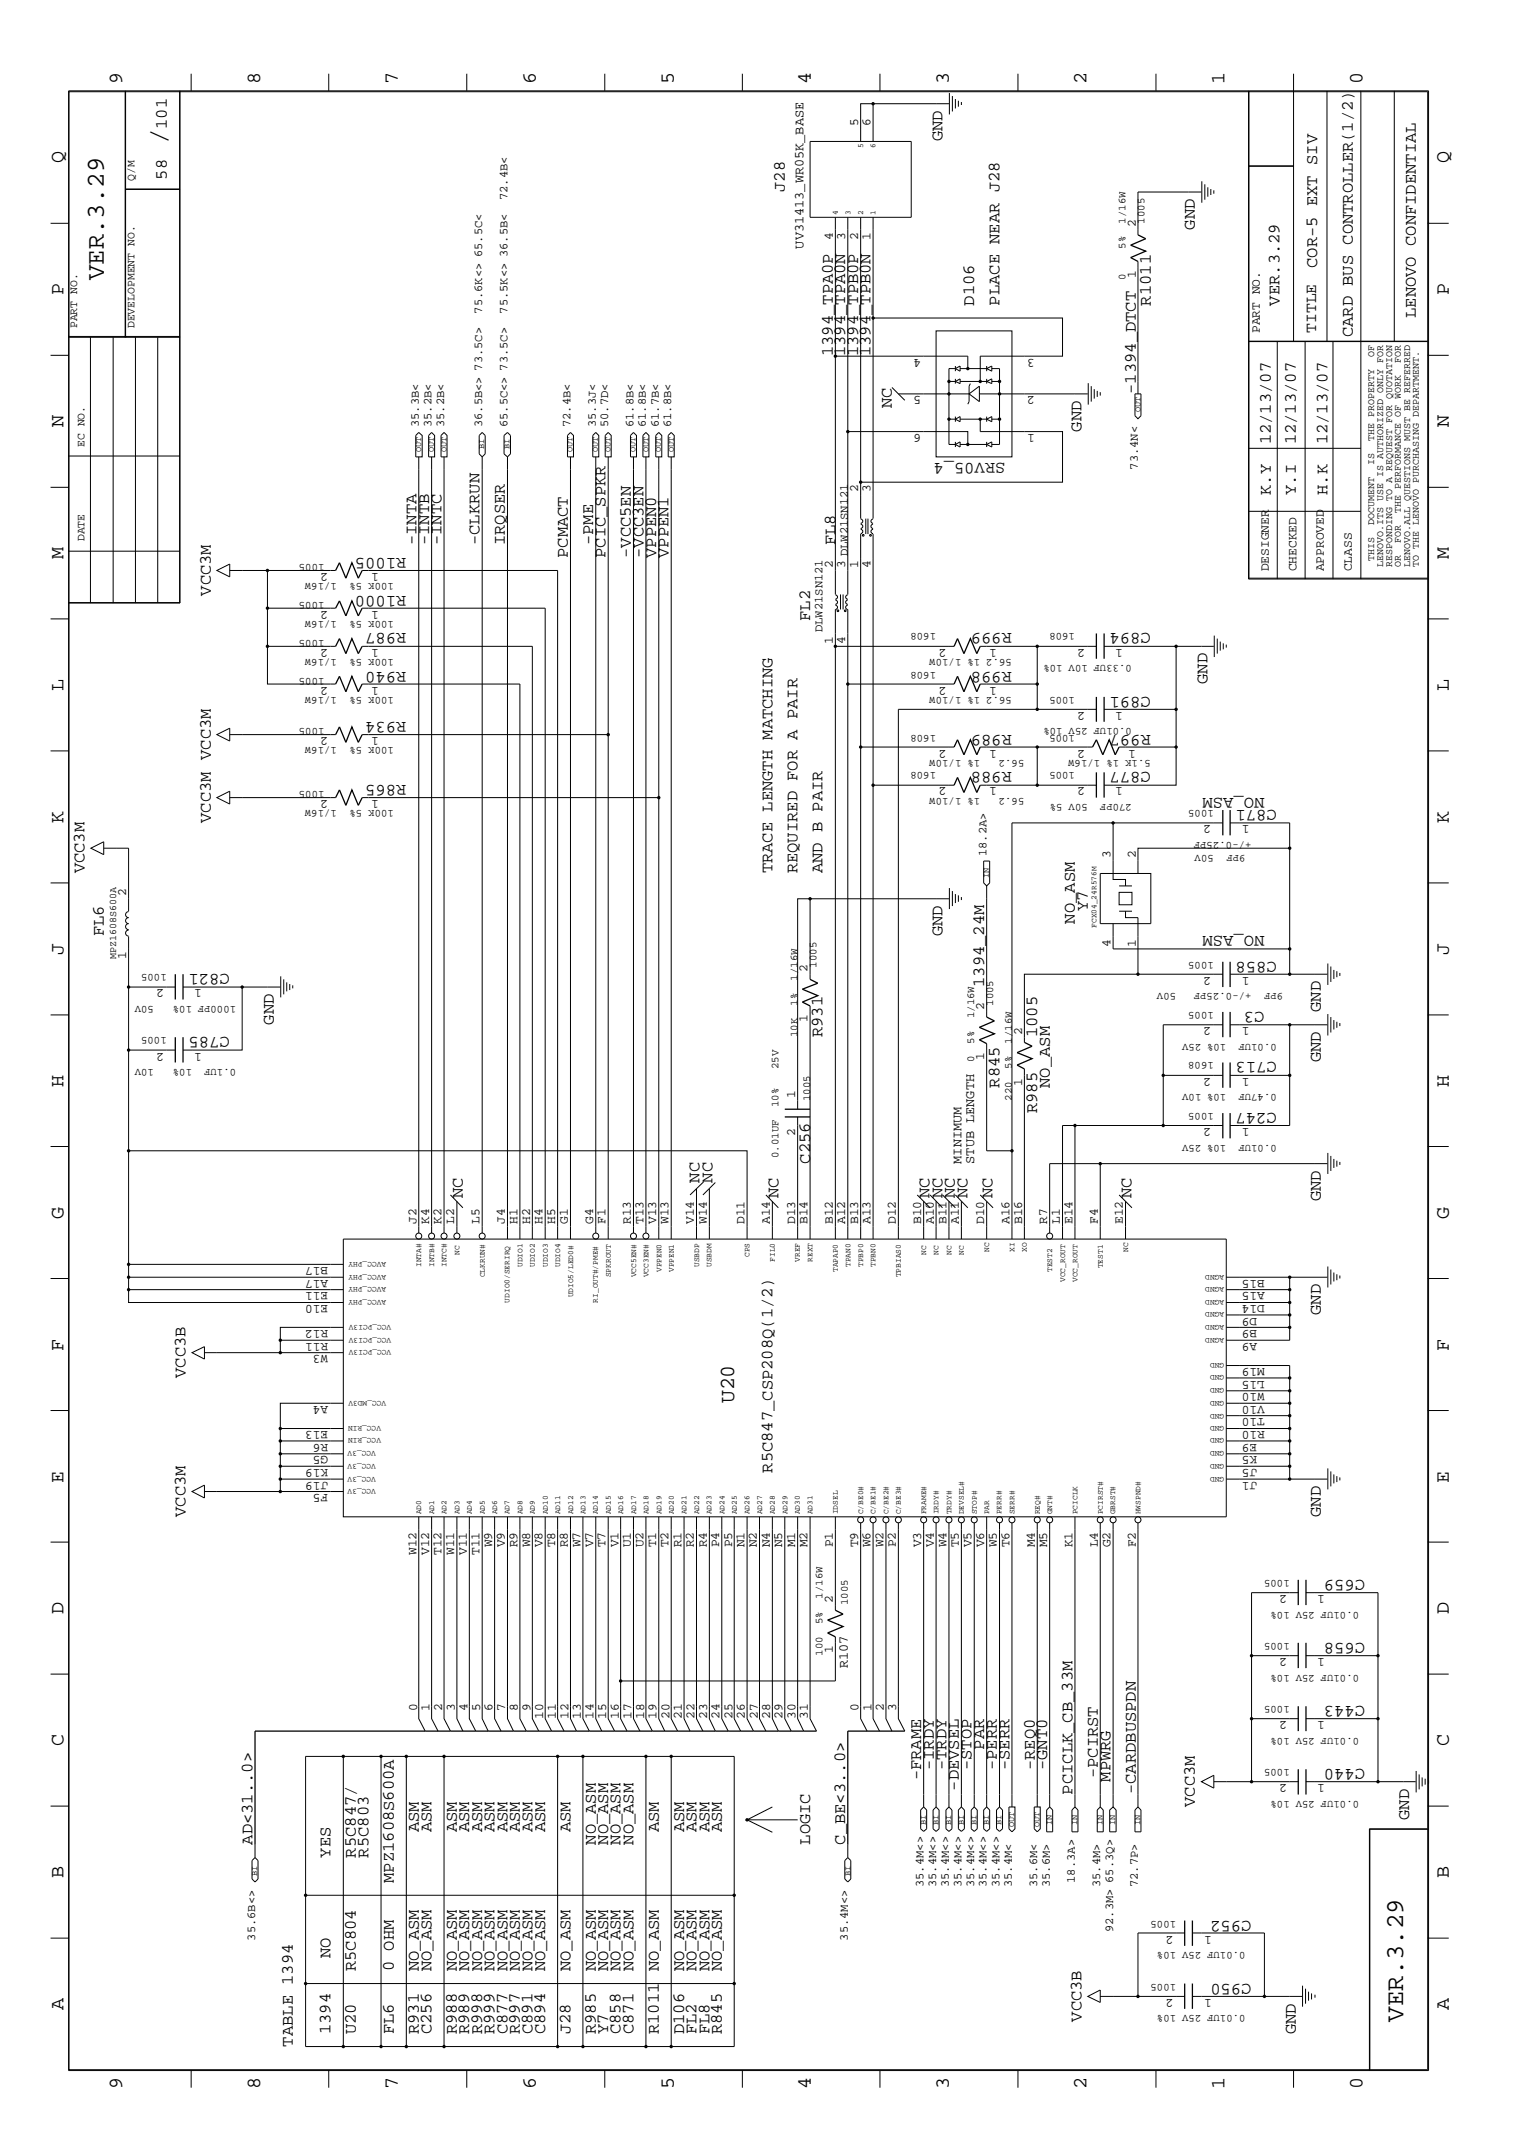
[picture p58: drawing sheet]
<svg xmlns="http://www.w3.org/2000/svg" width="300mm" height="423mm" viewBox="0 0 300 423" stroke-linecap="round" stroke-linejoin="round" font-family="sans-serif">
<defs><g id="words">
<text font-size="5.2" x="32.9" y="28.4" transform="rotate(-90 32.9 28.4)">/</text>
<g font-size="5.1">
<text x="20.5" y="55.4" transform="rotate(-90 20.5 55.4)">VER.3.29</text>
<text x="277.2" y="399.4" transform="rotate(-90 277.2 399.4)">VER.3.29</text>
</g>
<text font-size="4.2" x="145" y="277.2" transform="rotate(-90 145 277.2)">U20</text>
<g font-size="4">
<text x="24.1" y="16.7" transform="rotate(-90 24.1 16.7)">9</text>
<text x="51.4" y="16.7" transform="rotate(-90 51.4 16.7)">8</text>
<text x="78.6" y="16.7" transform="rotate(-90 78.6 16.7)">7</text>
<text x="105.8" y="16.7" transform="rotate(-90 105.8 16.7)">6</text>
<text x="133.1" y="16.7" transform="rotate(-90 133.1 16.7)">5</text>
<text x="160.2" y="16.7" transform="rotate(-90 160.2 16.7)">4</text>
<text x="187.5" y="16.7" transform="rotate(-90 187.5 16.7)">3</text>
<text x="214.6" y="16.7" transform="rotate(-90 214.6 16.7)">2</text>
<text x="241.9" y="16.7" transform="rotate(-90 241.9 16.7)">1</text>
<text x="269.2" y="16.7" transform="rotate(-90 269.2 16.7)">0</text>
<text x="12.5" y="32.3" transform="rotate(-90 12.5 32.3)">Q</text>
<text x="286.2" y="32.3" transform="rotate(-90 286.2 32.3)">Q</text>
<text x="12.5" y="58.3" transform="rotate(-90 12.5 58.3)">P</text>
<text x="286.2" y="58.3" transform="rotate(-90 286.2 58.3)">P</text>
<text x="12.5" y="84.4" transform="rotate(-90 12.5 84.4)">N</text>
<text x="286.2" y="84.4" transform="rotate(-90 286.2 84.4)">N</text>
<text x="12.5" y="110.5" transform="rotate(-90 12.5 110.5)">M</text>
<text x="286.2" y="110.5" transform="rotate(-90 286.2 110.5)">M</text>
<text x="12.5" y="136.5" transform="rotate(-90 12.5 136.5)">L</text>
<text x="286.2" y="136.5" transform="rotate(-90 286.2 136.5)">L</text>
<text x="12.5" y="162.6" transform="rotate(-90 12.5 162.6)">K</text>
<text x="286.2" y="162.6" transform="rotate(-90 286.2 162.6)">K</text>
<text x="12.5" y="188.6" transform="rotate(-90 12.5 188.6)">J</text>
<text x="286.2" y="188.6" transform="rotate(-90 286.2 188.6)">J</text>
<text x="12.5" y="214.7" transform="rotate(-90 12.5 214.7)">H</text>
<text x="286.2" y="214.7" transform="rotate(-90 286.2 214.7)">H</text>
<text x="12.5" y="240.7" transform="rotate(-90 12.5 240.7)">G</text>
<text x="286.2" y="240.7" transform="rotate(-90 286.2 240.7)">G</text>
<text x="12.5" y="266.8" transform="rotate(-90 12.5 266.8)">F</text>
<text x="286.2" y="266.8" transform="rotate(-90 286.2 266.8)">F</text>
<text x="12.5" y="292.9" transform="rotate(-90 12.5 292.9)">E</text>
<text x="286.2" y="292.9" transform="rotate(-90 286.2 292.9)">E</text>
<text x="12.5" y="318.9" transform="rotate(-90 12.5 318.9)">D</text>
<text x="286.2" y="318.9" transform="rotate(-90 286.2 318.9)">D</text>
<text x="12.5" y="344.9" transform="rotate(-90 12.5 344.9)">C</text>
<text x="286.2" y="344.9" transform="rotate(-90 286.2 344.9)">C</text>
<text x="12.5" y="371" transform="rotate(-90 12.5 371)">B</text>
<text x="286.2" y="371" transform="rotate(-90 286.2 371)">B</text>
<text x="12.5" y="397" transform="rotate(-90 12.5 397)">A</text>
<text x="286.2" y="397" transform="rotate(-90 286.2 397)">A</text>
<text x="24.1" y="412.7" transform="rotate(-90 24.1 412.7)">9</text>
<text x="51.4" y="412.7" transform="rotate(-90 51.4 412.7)">8</text>
<text x="78.6" y="412.7" transform="rotate(-90 78.6 412.7)">7</text>
<text x="105.8" y="412.7" transform="rotate(-90 105.8 412.7)">6</text>
<text x="133.1" y="412.7" transform="rotate(-90 133.1 412.7)">5</text>
<text x="160.2" y="412.7" transform="rotate(-90 160.2 412.7)">4</text>
<text x="187.5" y="412.7" transform="rotate(-90 187.5 412.7)">3</text>
<text x="214.6" y="412.7" transform="rotate(-90 214.6 412.7)">2</text>
<text x="241.9" y="412.7" transform="rotate(-90 241.9 412.7)">1</text>
<text x="269.2" y="412.7" transform="rotate(-90 269.2 412.7)">0</text>
</g>
<g font-size="3.4">
<text x="32.9" y="25.5" transform="rotate(-90 32.9 25.5)">101</text>
<text x="186.2" y="27.9" transform="rotate(-90 186.2 27.9)">GND</text>
<text x="32.9" y="35.5" transform="rotate(-90 32.9 35.5)">58</text>
<text x="155" y="37.9" transform="rotate(-90 155 37.9)">J28</text>
<text x="236.1" y="45.4" transform="rotate(-90 236.1 45.4)">GND</text>
<text x="260.2" y="52.9" transform="rotate(-90 260.2 52.9)">COR-5 EXT SIV</text>
<text x="192.4" y="60.4" transform="rotate(-90 192.4 60.4)">D106</text>
<text x="197.4" y="60.4" transform="rotate(-90 197.4 60.4)">PLACE NEAR J28</text>
<text x="227.3" y="60.4" transform="rotate(-90 227.3 60.4)">R1011</text>
<text x="252.7" y="60.4" transform="rotate(-90 252.7 60.4)">VER.3.29</text>
<text x="279.7" y="62.8" transform="rotate(-90 279.7 62.8)">LENOVO CONFIDENTIAL</text>
<text x="164.5" y="70.4" transform="rotate(-90 164.5 70.4)">1394_TPA0P</text>
<text x="167" y="70.4" transform="rotate(-90 167 70.4)">1394_TPA0N</text>
<text x="169.5" y="70.4" transform="rotate(-90 169.5 70.4)">1394_TPB0P</text>
<text x="172" y="70.4" transform="rotate(-90 172 70.4)">1394_TPB0N</text>
<text x="267.2" y="66.6" transform="rotate(-90 267.2 66.6)">CARD BUS CONTROLLER(1/2)</text>
<text x="224.4" y="77.8" transform="rotate(-90 224.4 77.8)">-1394_DTCT</text>
<text x="176.2" y="80.6" transform="rotate(-90 176.2 80.6)">NC</text>
<text x="213.6" y="85.3" transform="rotate(-90 213.6 85.3)">GND</text>
<text x="251" y="87.8" transform="rotate(-90 251 87.8)">12/13/07</text>
<text x="255.9" y="87.8" transform="rotate(-90 255.9 87.8)">12/13/07</text>
<text x="262.2" y="87.8" transform="rotate(-90 262.2 87.8)">12/13/07</text>
<text x="198.6" y="91.5" transform="rotate(-180 198.6 91.5)">SRV05_4</text>
<text x="251" y="97.8" transform="rotate(-90 251 97.8)">K.Y</text>
<text x="255.9" y="97.8" transform="rotate(-90 255.9 97.8)">Y.I</text>
<text x="262.2" y="97.8" transform="rotate(-90 262.2 97.8)">H.K</text>
<text x="82.3" y="107.7" transform="rotate(-90 82.3 107.7)">-INTA</text>
<text x="84.8" y="107.7" transform="rotate(-90 84.8 107.7)">-INTB</text>
<text x="87.2" y="107.7" transform="rotate(-90 87.2 107.7)">-INTC</text>
<text x="94.7" y="107.7" transform="rotate(-90 94.7 107.7)">-CLKRUN</text>
<text x="99.7" y="107.7" transform="rotate(-90 99.7 107.7)">IRQSER</text>
<text x="117.2" y="107.7" transform="rotate(-90 117.2 107.7)">-PME</text>
<text x="165" y="107.7" transform="rotate(-90 165 107.7)">FL8</text>
<text x="80.3" y="110.2" transform="rotate(-180 80.3 110.2)">R1005</text>
<text x="112.2" y="110.2" transform="rotate(-90 112.2 110.2)">PCMACT</text>
<text x="119.6" y="110.2" transform="rotate(-90 119.6 110.2)">PCIC_SPKR</text>
<text x="124.6" y="110.2" transform="rotate(-90 124.6 110.2)">-VCC5EN</text>
<text x="127.1" y="110.2" transform="rotate(-90 127.1 110.2)">-VCC3EN</text>
<text x="129.6" y="110.2" transform="rotate(-90 129.6 110.2)">VPPEN0</text>
<text x="132.1" y="110.2" transform="rotate(-90 132.1 110.2)">VPPEN1</text>
<text x="41.7" y="117.7" transform="rotate(-90 41.7 117.7)">VCC3M</text>
<text x="80.3" y="117.7" transform="rotate(-180 80.3 117.7)">R1000</text>
<text x="80.3" y="125.1" transform="rotate(-180 80.3 125.1)">R987</text>
<text x="160" y="122.7" transform="rotate(-90 160 122.7)">FL2</text>
<text x="199.9" y="125.1" transform="rotate(-180 199.9 125.1)">R999</text>
<text x="227.3" y="125.1" transform="rotate(-180 227.3 125.1)">C894</text>
<text x="80.3" y="132.7" transform="rotate(-180 80.3 132.7)">R940</text>
<text x="199.9" y="132.7" transform="rotate(-180 199.9 132.7)">R998</text>
<text x="227.3" y="137.7" transform="rotate(-180 227.3 137.7)">C891</text>
<text x="238.5" y="135.1" transform="rotate(-90 238.5 135.1)">GND</text>
<text x="80.3" y="142.6" transform="rotate(-180 80.3 142.6)">R934</text>
<text x="199.9" y="145.1" transform="rotate(-180 199.9 145.1)">R989</text>
<text x="227.3" y="145.1" transform="rotate(-180 227.3 145.1)">R997</text>
<text x="80.3" y="155.1" transform="rotate(-180 80.3 155.1)">R865</text>
<text x="199.9" y="152.6" transform="rotate(-180 199.9 152.6)">R988</text>
<text x="227.3" y="152.6" transform="rotate(-180 227.3 152.6)">C877</text>
<text x="249.8" y="157.6" transform="rotate(-180 249.8 157.6)">NO_ASM</text>
<text x="252.2" y="160" transform="rotate(-180 252.2 160)">C871</text>
<text x="41.7" y="162.6" transform="rotate(-90 41.7 162.6)">VCC3M VCC3M</text>
<text x="16.7" y="172.6" transform="rotate(-90 16.7 172.6)">VCC3M</text>
<text x="152.6" y="172.6" transform="rotate(-90 152.6 172.6)">TRACE LENGTH MATCHING</text>
<text x="157.6" y="172.6" transform="rotate(-90 157.6 172.6)">REQUIRED FOR A PAIR</text>
<text x="162.5" y="172.6" transform="rotate(-90 162.5 172.6)">AND B PAIR</text>
<text x="20.5" y="185" transform="rotate(-90 20.5 185)">FL6</text>
<text x="186.2" y="185" transform="rotate(-90 186.2 185)">GND</text>
<text x="212.3" y="182.5" transform="rotate(-90 212.3 182.5)">NO_ASM</text>
<text x="214.9" y="180" transform="rotate(-90 214.9 180)">Y7</text>
<text x="249.8" y="185" transform="rotate(-180 249.8 185)">NO_ASM</text>
<text x="252.2" y="190" transform="rotate(-180 252.2 190)">C858</text>
<text x="45.4" y="192.4" transform="rotate(-180 45.4 192.4)">C821</text>
<text x="194.4" y="195" transform="rotate(-90 194.4 195)">1394_24M</text>
<text x="54.1" y="202.4" transform="rotate(-90 54.1 202.4)">GND</text>
<text x="249.8" y="199.9" transform="rotate(-180 249.8 199.9)">C3</text>
<text x="260.9" y="199.9" transform="rotate(-90 260.9 199.9)">GND</text>
<text x="45.4" y="204.9" transform="rotate(-180 45.4 204.9)">C785</text>
<text x="162.5" y="204.9" transform="rotate(-90 162.5 204.9)">R931</text>
<text x="204.9" y="204.9" transform="rotate(-90 204.9 204.9)">1005</text>
<text x="252.2" y="209.9" transform="rotate(-180 252.2 209.9)">C713</text>
<text x="260.9" y="209.9" transform="rotate(-90 260.9 209.9)">GND</text>
<text x="197.4" y="214.9" transform="rotate(-90 197.4 214.9)">R845</text>
<text x="207.3" y="214.9" transform="rotate(-90 207.3 214.9)">NO_ASM</text>
<text x="204.9" y="219.9" transform="rotate(-90 204.9 219.9)">R985</text>
<text x="252.2" y="219.9" transform="rotate(-180 252.2 219.9)">C247</text>
<text x="138.2" y="233.6" transform="rotate(-90 138.2 233.6)">NC</text>
<text x="140.7" y="233.6" transform="rotate(-90 140.7 233.6)">NC</text>
<text x="160" y="229.9" transform="rotate(-90 160 229.9)">C256</text>
<text x="91.4" y="236.7" transform="rotate(-90 91.4 236.7)">NC</text>
<text x="153.8" y="236.7" transform="rotate(-90 153.8 236.7)">NC</text>
<text x="183.6" y="236.7" transform="rotate(-90 183.6 236.7)">NC</text>
<text x="186.2" y="236.7" transform="rotate(-90 186.2 236.7)">NC</text>
<text x="188.6" y="236.7" transform="rotate(-90 188.6 236.7)">NC</text>
<text x="191.1" y="236.7" transform="rotate(-90 191.1 236.7)">NC</text>
<text x="196.1" y="236.7" transform="rotate(-90 196.1 236.7)">NC</text>
<text x="223.5" y="236.7" transform="rotate(-90 223.5 236.7)">NC</text>
<text x="260.9" y="237.3" transform="rotate(-90 260.9 237.3)">GND</text>
<text x="260.9" y="259.8" transform="rotate(-90 260.9 259.8)">GND</text>
<text x="36.7" y="272.2" transform="rotate(-90 36.7 272.2)">VCC3B</text>
<text x="152.6" y="290.9" transform="rotate(-90 152.6 290.9)">R5C847_CSP208Q(1/2)</text>
<text x="36.7" y="299.6" transform="rotate(-90 36.7 299.6)">VCC3M</text>
<text x="260.9" y="299.6" transform="rotate(-90 260.9 299.6)">GND</text>
<text x="269.7" y="312.1" transform="rotate(-180 269.7 312.1)">C659</text>
<text x="269.7" y="324.5" transform="rotate(-180 269.7 324.5)">C658</text>
<text x="269.7" y="337.1" transform="rotate(-180 269.7 337.1)">C443</text>
<text x="194.4" y="345.6" transform="rotate(-90 194.4 345.6)">PAR</text>
<text x="181.9" y="351.7" transform="rotate(-90 181.9 351.7)">-FRAME</text>
<text x="184.5" y="349.7" transform="rotate(-90 184.5 349.7)">-IRDY</text>
<text x="186.9" y="349.7" transform="rotate(-90 186.9 349.7)">-TRDY</text>
<text x="189.4" y="353.7" transform="rotate(-90 189.4 353.7)">-DEVSEL</text>
<text x="191.9" y="349.7" transform="rotate(-90 191.9 349.7)">-STOP</text>
<text x="196.9" y="349.7" transform="rotate(-90 196.9 349.7)">-PERR</text>
<text x="199.4" y="349.7" transform="rotate(-90 199.4 349.7)">-SERR</text>
<text x="204.4" y="349.7" transform="rotate(-90 204.4 349.7)">-REQ0</text>
<text x="206.8" y="349.7" transform="rotate(-90 206.8 349.7)">-GNT0</text>
<text x="216.8" y="351.3" transform="rotate(-90 216.8 351.3)">-PCIRST</text>
<text x="219.4" y="352" transform="rotate(-90 219.4 352)">MPWRG</text>
<text x="269.7" y="349.5" transform="rotate(-180 269.7 349.5)">C440</text>
<text x="211.8" y="354.5" transform="rotate(-90 211.8 354.5)">PCICLK_CB_33M</text>
<text x="224.4" y="354.4" transform="rotate(-90 224.4 354.4)">-CARDBUSPDN</text>
<text x="236.1" y="357" transform="rotate(-90 236.1 357)">VCC3M</text>
<text x="278.4" y="359.5" transform="rotate(-90 278.4 359.5)">GND</text>
<text x="49.9" y="364.4" transform="rotate(-90 49.9 364.4)">AD&lt;31..0&gt;</text>
<text x="82.7" y="362" transform="rotate(-90 82.7 362)">ASM</text>
<text x="85.3" y="362" transform="rotate(-90 85.3 362)">ASM</text>
<text x="90.3" y="362" transform="rotate(-90 90.3 362)">ASM</text>
<text x="92.7" y="362" transform="rotate(-90 92.7 362)">ASM</text>
<text x="95.3" y="362" transform="rotate(-90 95.3 362)">ASM</text>
<text x="97.7" y="362" transform="rotate(-90 97.7 362)">ASM</text>
<text x="100.2" y="362" transform="rotate(-90 100.2 362)">ASM</text>
<text x="102.7" y="362" transform="rotate(-90 102.7 362)">ASM</text>
<text x="105.2" y="362" transform="rotate(-90 105.2 362)">ASM</text>
<text x="107.7" y="362" transform="rotate(-90 107.7 362)">ASM</text>
<text x="112.7" y="362" transform="rotate(-90 112.7 362)">ASM</text>
<text x="117.7" y="364.4" transform="rotate(-90 117.7 364.4)">NO_ASM</text>
<text x="120.1" y="364.4" transform="rotate(-90 120.1 364.4)">NO_ASM</text>
<text x="122.6" y="364.4" transform="rotate(-90 122.6 364.4)">NO_ASM</text>
<text x="125.1" y="364.4" transform="rotate(-90 125.1 364.4)">NO_ASM</text>
<text x="130.1" y="362" transform="rotate(-90 130.1 362)">ASM</text>
<text x="135.1" y="362" transform="rotate(-90 135.1 362)">ASM</text>
<text x="137.6" y="362" transform="rotate(-90 137.6 362)">ASM</text>
<text x="140.1" y="362" transform="rotate(-90 140.1 362)">ASM</text>
<text x="142.6" y="362" transform="rotate(-90 142.6 362)">ASM</text>
<text x="160" y="364.4" transform="rotate(-90 160 364.4)">LOGIC</text>
<text x="167" y="364.4" transform="rotate(-90 167 364.4)">C_BE&lt;3..0&gt;</text>
<text x="65.3" y="366.9" transform="rotate(-90 65.3 366.9)">YES</text>
<text x="70.3" y="366.9" transform="rotate(-90 70.3 366.9)">R5C847/</text>
<text x="72.8" y="366.9" transform="rotate(-90 72.8 366.9)">R5C803</text>
<text x="77.8" y="371.9" transform="rotate(-90 77.8 371.9)">MPZ1608S600A</text>
<text x="247.2" y="379.4" transform="rotate(-180 247.2 379.4)">C952</text>
<text x="65.3" y="386.8" transform="rotate(-90 65.3 386.8)">NO</text>
<text x="70.3" y="389.4" transform="rotate(-90 70.3 389.4)">R5C804</text>
<text x="77.8" y="389.4" transform="rotate(-90 77.8 389.4)">0 OHM</text>
<text x="82.7" y="389.4" transform="rotate(-90 82.7 389.4)">NO_ASM</text>
<text x="85.3" y="389.4" transform="rotate(-90 85.3 389.4)">NO_ASM</text>
<text x="90.3" y="389.4" transform="rotate(-90 90.3 389.4)">NO_ASM</text>
<text x="92.7" y="389.4" transform="rotate(-90 92.7 389.4)">NO_ASM</text>
<text x="95.3" y="389.4" transform="rotate(-90 95.3 389.4)">NO_ASM</text>
<text x="97.7" y="389.4" transform="rotate(-90 97.7 389.4)">NO_ASM</text>
<text x="100.2" y="389.4" transform="rotate(-90 100.2 389.4)">NO_ASM</text>
<text x="102.7" y="389.4" transform="rotate(-90 102.7 389.4)">NO_ASM</text>
<text x="105.2" y="389.4" transform="rotate(-90 105.2 389.4)">NO_ASM</text>
<text x="107.7" y="389.4" transform="rotate(-90 107.7 389.4)">NO_ASM</text>
<text x="112.7" y="389.4" transform="rotate(-90 112.7 389.4)">NO_ASM</text>
<text x="117.7" y="389.4" transform="rotate(-90 117.7 389.4)">NO_ASM</text>
<text x="120.1" y="389.4" transform="rotate(-90 120.1 389.4)">NO_ASM</text>
<text x="122.6" y="389.4" transform="rotate(-90 122.6 389.4)">NO_ASM</text>
<text x="125.1" y="389.4" transform="rotate(-90 125.1 389.4)">NO_ASM</text>
<text x="130.1" y="389.4" transform="rotate(-90 130.1 389.4)">NO_ASM</text>
<text x="135.1" y="389.4" transform="rotate(-90 135.1 389.4)">NO_ASM</text>
<text x="137.6" y="389.4" transform="rotate(-90 137.6 389.4)">NO_ASM</text>
<text x="140.1" y="389.4" transform="rotate(-90 140.1 389.4)">NO_ASM</text>
<text x="142.6" y="389.4" transform="rotate(-90 142.6 389.4)">NO_ASM</text>
<text x="247.2" y="391.8" transform="rotate(-180 247.2 391.8)">C950</text>
<text x="65.3" y="401.8" transform="rotate(-90 65.3 401.8)">1394</text>
<text x="70.3" y="401.8" transform="rotate(-90 70.3 401.8)">U20</text>
<text x="77.8" y="401.8" transform="rotate(-90 77.8 401.8)">FL6</text>
<text x="82.7" y="401.8" transform="rotate(-90 82.7 401.8)">R931</text>
<text x="85.3" y="401.8" transform="rotate(-90 85.3 401.8)">C256</text>
<text x="90.3" y="401.8" transform="rotate(-90 90.3 401.8)">R988</text>
<text x="92.7" y="401.8" transform="rotate(-90 92.7 401.8)">R989</text>
<text x="95.3" y="401.8" transform="rotate(-90 95.3 401.8)">R998</text>
<text x="97.7" y="401.8" transform="rotate(-90 97.7 401.8)">R999</text>
<text x="100.2" y="401.8" transform="rotate(-90 100.2 401.8)">C877</text>
<text x="102.7" y="401.8" transform="rotate(-90 102.7 401.8)">R997</text>
<text x="105.2" y="401.8" transform="rotate(-90 105.2 401.8)">C891</text>
<text x="107.7" y="401.8" transform="rotate(-90 107.7 401.8)">C894</text>
<text x="112.7" y="401.8" transform="rotate(-90 112.7 401.8)">J28</text>
<text x="117.7" y="401.8" transform="rotate(-90 117.7 401.8)">R985</text>
<text x="120.1" y="401.8" transform="rotate(-90 120.1 401.8)">Y7</text>
<text x="122.6" y="401.8" transform="rotate(-90 122.6 401.8)">C858</text>
<text x="125.1" y="401.8" transform="rotate(-90 125.1 401.8)">C871</text>
<text x="130.1" y="401.8" transform="rotate(-90 130.1 401.8)">R1011</text>
<text x="135.1" y="401.8" transform="rotate(-90 135.1 401.8)">D106</text>
<text x="137.6" y="401.8" transform="rotate(-90 137.6 401.8)">FL2</text>
<text x="140.1" y="401.8" transform="rotate(-90 140.1 401.8)">FL8</text>
<text x="142.6" y="401.8" transform="rotate(-90 142.6 401.8)">R845</text>
<text x="213.6" y="399.4" transform="rotate(-90 213.6 399.4)">VCC3B</text>
<text x="255.9" y="401.8" transform="rotate(-90 255.9 401.8)">GND</text>
<text x="57.8" y="404.3" transform="rotate(-90 57.8 404.3)">TABLE 1394</text>
</g>
<text font-size="3.2" x="260" y="65.8" transform="rotate(-90 260 65.8)">TITLE</text>
<g font-size="2.7">
<text x="158.7" y="49.1" transform="rotate(-90 158.7 49.1)">UV31413_WR05K_BASE</text>
<text x="189.9" y="229.9" transform="rotate(-90 189.9 229.9)">MINIMUM</text>
<text x="192.4" y="229.9" transform="rotate(-90 192.4 229.9)">STUB LENGTH</text>
<text x="167.5" y="329.5" transform="rotate(-90 167.5 329.5)">R107</text>
</g>
<g font-size="2.5">
<text x="169.5" y="25" transform="rotate(-90 169.5 25)">5</text>
<text x="172" y="25" transform="rotate(-90 172 25)">6</text>
<text x="164.5" y="47.4" transform="rotate(-90 164.5 47.4)">4</text>
<text x="167" y="47.4" transform="rotate(-90 167 47.4)">3</text>
<text x="169.5" y="47.4" transform="rotate(-90 169.5 47.4)">2</text>
<text x="172" y="47.4" transform="rotate(-90 172 47.4)">1</text>
<text x="224.4" y="44.9" transform="rotate(-90 224.4 44.9)">2</text>
<text x="224.4" y="54.9" transform="rotate(-90 224.4 54.9)">1</text>
<text x="248.8" y="65.8" transform="rotate(-90 248.8 65.8)">PART NO.</text>
<text x="181.9" y="70.9" transform="rotate(-180 181.9 70.9)">4</text>
<text x="204.4" y="70.9" transform="rotate(-180 204.4 70.9)">3</text>
<text x="181.9" y="78.3" transform="rotate(-180 181.9 78.3)">5</text>
<text x="204.4" y="78.3" transform="rotate(-180 204.4 78.3)">2</text>
<text x="181.9" y="85.8" transform="rotate(-180 181.9 85.8)">6</text>
<text x="204.4" y="85.8" transform="rotate(-180 204.4 85.8)">1</text>
<text x="169.5" y="97.3" transform="rotate(-90 169.5 97.3)">2</text>
<text x="172" y="97.3" transform="rotate(-90 172 97.3)">3</text>
<text x="64.9" y="113.2" transform="rotate(-180 64.9 113.2)">2</text>
<text x="74.8" y="113.2" transform="rotate(-180 74.8 113.2)">1</text>
<text x="164.5" y="112.2" transform="rotate(-90 164.5 112.2)">2</text>
<text x="167" y="112.2" transform="rotate(-90 167 112.2)">3 DLW21SN121</text>
<text x="169.5" y="112.3" transform="rotate(-90 169.5 112.3)">1</text>
<text x="172" y="112.3" transform="rotate(-90 172 112.3)">4</text>
<text x="250.6" y="112.9" transform="rotate(-90 250.6 112.9)">DESIGNER</text>
<text x="256.1" y="112.9" transform="rotate(-90 256.1 112.9)">CHECKED</text>
<text x="261.5" y="112.9" transform="rotate(-90 261.5 112.9)">APPROVED</text>
<text x="267" y="112.9" transform="rotate(-90 267 112.9)">CLASS</text>
<text x="64.9" y="120.7" transform="rotate(-180 64.9 120.7)">2</text>
<text x="74.8" y="120.7" transform="rotate(-180 74.8 120.7)">1</text>
<text x="64.9" y="128.2" transform="rotate(-180 64.9 128.2)">2</text>
<text x="74.8" y="128.2" transform="rotate(-180 74.8 128.2)">1</text>
<text x="164.5" y="127.2" transform="rotate(-90 164.5 127.2)">1</text>
<text x="167" y="127.2" transform="rotate(-90 167 127.2)">4</text>
<text x="186.9" y="128.2" transform="rotate(-180 186.9 128.2)">2</text>
<text x="196.9" y="128.2" transform="rotate(-180 196.9 128.2)">1</text>
<text x="214.4" y="128.2" transform="rotate(-180 214.4 128.2)">2</text>
<text x="221.8" y="128.2" transform="rotate(-180 221.8 128.2)">1</text>
<text x="64.9" y="135.6" transform="rotate(-180 64.9 135.6)">2</text>
<text x="74.8" y="135.6" transform="rotate(-180 74.8 135.6)">1</text>
<text x="186.9" y="135.6" transform="rotate(-180 186.9 135.6)">2</text>
<text x="196.9" y="135.6" transform="rotate(-180 196.9 135.6)">1</text>
<text x="214.4" y="140.6" transform="rotate(-180 214.4 140.6)">2</text>
<text x="221.8" y="140.6" transform="rotate(-180 221.8 140.6)">1</text>
<text x="64.9" y="145.6" transform="rotate(-180 64.9 145.6)">2</text>
<text x="74.8" y="145.6" transform="rotate(-180 74.8 145.6)">1</text>
<text x="186.9" y="148.1" transform="rotate(-180 186.9 148.1)">2</text>
<text x="196.9" y="148.1" transform="rotate(-180 196.9 148.1)">1</text>
<text x="214.4" y="148.1" transform="rotate(-180 214.4 148.1)">2</text>
<text x="224.4" y="148.1" transform="rotate(-180 224.4 148.1)">1</text>
<text x="186.9" y="155.5" transform="rotate(-180 186.9 155.5)">2</text>
<text x="196.9" y="155.5" transform="rotate(-180 196.9 155.5)">1</text>
<text x="214.4" y="155.5" transform="rotate(-180 214.4 155.5)">2</text>
<text x="221.8" y="155.5" transform="rotate(-180 221.8 155.5)">1</text>
<text x="64.9" y="158.1" transform="rotate(-180 64.9 158.1)">2</text>
<text x="74.8" y="158.1" transform="rotate(-180 74.8 158.1)">1</text>
<text x="239.3" y="163.1" transform="rotate(-180 239.3 163.1)">2</text>
<text x="246.8" y="163.1" transform="rotate(-180 246.8 163.1)">1</text>
<text x="219.4" y="169.5" transform="rotate(-90 219.4 169.5)">3</text>
<text x="224.4" y="169.5" transform="rotate(-90 224.4 169.5)">2</text>
<text x="24.9" y="177" transform="rotate(-90 24.9 177)">2</text>
<text x="24.9" y="189.5" transform="rotate(-90 24.9 189.5)">1</text>
<text x="159.5" y="191.9" transform="rotate(-90 159.5 191.9)">2</text>
<text x="219.4" y="187" transform="rotate(-90 219.4 187)">4</text>
<text x="224.4" y="187" transform="rotate(-90 224.4 187)">1</text>
<text x="32.4" y="195.4" transform="rotate(-180 32.4 195.4)">2</text>
<text x="39.9" y="195.4" transform="rotate(-180 39.9 195.4)">1</text>
<text x="239.3" y="193" transform="rotate(-180 239.3 193)">2</text>
<text x="246.8" y="193" transform="rotate(-180 246.8 193)">1</text>
<text x="159.5" y="201.9" transform="rotate(-90 159.5 201.9)">1</text>
<text x="194.4" y="199.5" transform="rotate(-90 194.4 199.5)">2</text>
<text x="239.3" y="202.9" transform="rotate(-180 239.3 202.9)">2</text>
<text x="246.8" y="202.9" transform="rotate(-180 246.8 202.9)">1</text>
<text x="32.4" y="207.9" transform="rotate(-180 32.4 207.9)">2</text>
<text x="39.9" y="207.9" transform="rotate(-180 39.9 207.9)">1</text>
<text x="194.4" y="209.5" transform="rotate(-90 194.4 209.5)">1</text>
<text x="201.9" y="204.4" transform="rotate(-90 201.9 204.4)">2</text>
<text x="201.9" y="214.5" transform="rotate(-90 201.9 214.5)">1</text>
<text x="239.3" y="212.9" transform="rotate(-180 239.3 212.9)">2</text>
<text x="246.8" y="212.9" transform="rotate(-180 246.8 212.9)">1</text>
<text x="157.1" y="216.9" transform="rotate(-90 157.1 216.9)">1</text>
<text x="157.1" y="224.4" transform="rotate(-90 157.1 224.4)">2</text>
<text x="239.3" y="222.8" transform="rotate(-180 239.3 222.8)">2</text>
<text x="246.8" y="222.8" transform="rotate(-180 246.8 222.8)">1</text>
<text x="82.3" y="241.8" transform="rotate(-90 82.3 241.8)">J2</text>
<text x="84.8" y="241.8" transform="rotate(-90 84.8 241.8)">K4</text>
<text x="87.2" y="241.8" transform="rotate(-90 87.2 241.8)">K2</text>
<text x="89.7" y="241.8" transform="rotate(-90 89.7 241.8)">L2</text>
<text x="94.7" y="241.8" transform="rotate(-90 94.7 241.8)">L5</text>
<text x="99.7" y="241.8" transform="rotate(-90 99.7 241.8)">J4</text>
<text x="102.2" y="241.8" transform="rotate(-90 102.2 241.8)">H1</text>
<text x="104.7" y="241.8" transform="rotate(-90 104.7 241.8)">H2</text>
<text x="107.2" y="241.8" transform="rotate(-90 107.2 241.8)">H4</text>
<text x="109.6" y="241.8" transform="rotate(-90 109.6 241.8)">H5</text>
<text x="112.2" y="241.8" transform="rotate(-90 112.2 241.8)">G1</text>
<text x="117.2" y="241.8" transform="rotate(-90 117.2 241.8)">G4</text>
<text x="119.6" y="241.8" transform="rotate(-90 119.6 241.8)">F1</text>
<text x="124.6" y="241.8" transform="rotate(-90 124.6 241.8)">R13</text>
<text x="127.1" y="241.8" transform="rotate(-90 127.1 241.8)">T13</text>
<text x="129.6" y="241.8" transform="rotate(-90 129.6 241.8)">V13</text>
<text x="132.1" y="241.8" transform="rotate(-90 132.1 241.8)">W13</text>
<text x="137.1" y="241.8" transform="rotate(-90 137.1 241.8)">V14</text>
<text x="139.6" y="241.8" transform="rotate(-90 139.6 241.8)">W14</text>
<text x="147.1" y="241.8" transform="rotate(-90 147.1 241.8)">D11</text>
<text x="152.1" y="241.8" transform="rotate(-90 152.1 241.8)">A14</text>
<text x="157.1" y="241.8" transform="rotate(-90 157.1 241.8)">D13</text>
<text x="159.5" y="241.8" transform="rotate(-90 159.5 241.8)">B14</text>
<text x="164.5" y="241.8" transform="rotate(-90 164.5 241.8)">B12</text>
<text x="167" y="241.8" transform="rotate(-90 167 241.8)">A12</text>
<text x="169.5" y="241.8" transform="rotate(-90 169.5 241.8)">B13</text>
<text x="172" y="241.8" transform="rotate(-90 172 241.8)">A13</text>
<text x="177" y="241.8" transform="rotate(-90 177 241.8)">D12</text>
<text x="181.9" y="241.8" transform="rotate(-90 181.9 241.8)">B10</text>
<text x="184.5" y="241.8" transform="rotate(-90 184.5 241.8)">A10</text>
<text x="186.9" y="241.8" transform="rotate(-90 186.9 241.8)">B11</text>
<text x="189.4" y="241.8" transform="rotate(-90 189.4 241.8)">A11</text>
<text x="194.4" y="241.8" transform="rotate(-90 194.4 241.8)">D10</text>
<text x="199.4" y="241.8" transform="rotate(-90 199.4 241.8)">A16</text>
<text x="201.9" y="241.8" transform="rotate(-90 201.9 241.8)">B16</text>
<text x="206.8" y="241.8" transform="rotate(-90 206.8 241.8)">R7</text>
<text x="209.4" y="241.8" transform="rotate(-90 209.4 241.8)">L1</text>
<text x="211.8" y="241.8" transform="rotate(-90 211.8 241.8)">E14</text>
<text x="216.8" y="241.8" transform="rotate(-90 216.8 241.8)">F4</text>
<text x="221.8" y="241.8" transform="rotate(-90 221.8 241.8)">E12</text>
<text x="64.9" y="250.3" transform="rotate(-180 64.9 250.3)">B17</text>
<text x="64.9" y="257.7" transform="rotate(-180 64.9 257.7)">E10</text>
<text x="64.9" y="252.8" transform="rotate(-180 64.9 252.8)">A17</text>
<text x="64.9" y="255.3" transform="rotate(-180 64.9 255.3)">E11</text>
<text x="249.9" y="252.8" transform="rotate(-180 249.9 252.8)">B15</text>
<text x="249.9" y="257.7" transform="rotate(-180 249.9 257.7)">D14</text>
<text x="249.9" y="255.3" transform="rotate(-180 249.9 255.3)">A15</text>
<text x="64.9" y="262.7" transform="rotate(-180 64.9 262.7)">R12</text>
<text x="248.3" y="262.7" transform="rotate(-180 248.3 262.7)">B9</text>
<text x="248.3" y="260.3" transform="rotate(-180 248.3 260.3)">D9</text>
<text x="64.9" y="267.7" transform="rotate(-180 64.9 267.7)">W3</text>
<text x="64.9" y="265.3" transform="rotate(-180 64.9 265.3)">R11</text>
<text x="248.3" y="265.3" transform="rotate(-180 248.3 265.3)">A9</text>
<text x="249.9" y="272.7" transform="rotate(-180 249.9 272.7)">L15</text>
<text x="249.9" y="275.3" transform="rotate(-180 249.9 275.3)">W10</text>
<text x="249.9" y="270.3" transform="rotate(-180 249.9 270.3)">M19</text>
<text x="64.9" y="277.7" transform="rotate(-180 64.9 277.7)">A4</text>
<text x="249.9" y="280.2" transform="rotate(-180 249.9 280.2)">T10</text>
<text x="249.9" y="277.7" transform="rotate(-180 249.9 277.7)">V10</text>
<text x="64.9" y="285.2" transform="rotate(-180 64.9 285.2)">R6</text>
<text x="64.9" y="287.7" transform="rotate(-180 64.9 287.7)">G5</text>
<text x="64.9" y="282.7" transform="rotate(-180 64.9 282.7)">E13</text>
<text x="248.3" y="287.7" transform="rotate(-180 248.3 287.7)">K5</text>
<text x="248.3" y="285.2" transform="rotate(-180 248.3 285.2)">E9</text>
<text x="249.9" y="282.7" transform="rotate(-180 249.9 282.7)">R10</text>
<text x="64.9" y="292.7" transform="rotate(-180 64.9 292.7)">J19</text>
<text x="64.9" y="290.2" transform="rotate(-180 64.9 290.2)">K19</text>
<text x="248.3" y="292.7" transform="rotate(-180 248.3 292.7)">J1</text>
<text x="248.3" y="290.2" transform="rotate(-180 248.3 290.2)">J5</text>
<text x="64.9" y="295.1" transform="rotate(-180 64.9 295.1)">F5</text>
<text x="97.2" y="305.6" transform="rotate(-90 97.2 305.6)">W9</text>
<text x="99.7" y="305.6" transform="rotate(-90 99.7 305.6)">V9</text>
<text x="102.2" y="305.6" transform="rotate(-90 102.2 305.6)">R9</text>
<text x="104.7" y="305.6" transform="rotate(-90 104.7 305.6)">W8</text>
<text x="107.2" y="305.6" transform="rotate(-90 107.2 305.6)">V8</text>
<text x="109.6" y="305.6" transform="rotate(-90 109.6 305.6)">T8</text>
<text x="112.2" y="305.6" transform="rotate(-90 112.2 305.6)">R8</text>
<text x="114.6" y="305.6" transform="rotate(-90 114.6 305.6)">W7</text>
<text x="117.2" y="305.6" transform="rotate(-90 117.2 305.6)">V7</text>
<text x="119.6" y="305.6" transform="rotate(-90 119.6 305.6)">T7</text>
<text x="122.2" y="305.6" transform="rotate(-90 122.2 305.6)">V1</text>
<text x="124.6" y="305.6" transform="rotate(-90 124.6 305.6)">U1</text>
<text x="127.1" y="305.6" transform="rotate(-90 127.1 305.6)">U2</text>
<text x="129.6" y="305.6" transform="rotate(-90 129.6 305.6)">T1</text>
<text x="132.1" y="305.6" transform="rotate(-90 132.1 305.6)">T2</text>
<text x="134.6" y="305.6" transform="rotate(-90 134.6 305.6)">R1</text>
<text x="137.1" y="305.6" transform="rotate(-90 137.1 305.6)">R2</text>
<text x="139.6" y="305.6" transform="rotate(-90 139.6 305.6)">R4</text>
<text x="142.1" y="305.6" transform="rotate(-90 142.1 305.6)">P4</text>
<text x="144.6" y="305.6" transform="rotate(-90 144.6 305.6)">P5</text>
<text x="147.1" y="305.6" transform="rotate(-90 147.1 305.6)">N1</text>
<text x="149.5" y="305.6" transform="rotate(-90 149.5 305.6)">N2</text>
<text x="152.1" y="305.6" transform="rotate(-90 152.1 305.6)">N4</text>
<text x="154.5" y="305.6" transform="rotate(-90 154.5 305.6)">N5</text>
<text x="157.1" y="305.6" transform="rotate(-90 157.1 305.6)">M1</text>
<text x="159.5" y="305.6" transform="rotate(-90 159.5 305.6)">M2</text>
<text x="164.5" y="305.6" transform="rotate(-90 164.5 305.6)">P1</text>
<text x="169.5" y="305.6" transform="rotate(-90 169.5 305.6)">T9</text>
<text x="172" y="305.6" transform="rotate(-90 172 305.6)">W6</text>
<text x="174.5" y="305.6" transform="rotate(-90 174.5 305.6)">W2</text>
<text x="177" y="305.6" transform="rotate(-90 177 305.6)">P2</text>
<text x="181.9" y="305.6" transform="rotate(-90 181.9 305.6)">V3</text>
<text x="184.5" y="305.6" transform="rotate(-90 184.5 305.6)">V4</text>
<text x="186.9" y="305.6" transform="rotate(-90 186.9 305.6)">W4</text>
<text x="189.4" y="305.6" transform="rotate(-90 189.4 305.6)">T5</text>
<text x="191.9" y="305.6" transform="rotate(-90 191.9 305.6)">V5</text>
<text x="194.4" y="305.6" transform="rotate(-90 194.4 305.6)">V6</text>
<text x="196.9" y="305.6" transform="rotate(-90 196.9 305.6)">W5</text>
<text x="199.4" y="305.6" transform="rotate(-90 199.4 305.6)">T6</text>
<text x="204.4" y="305.6" transform="rotate(-90 204.4 305.6)">M4</text>
<text x="206.8" y="305.6" transform="rotate(-90 206.8 305.6)">M5</text>
<text x="211.8" y="305.6" transform="rotate(-90 211.8 305.6)">K1</text>
<text x="216.8" y="305.6" transform="rotate(-90 216.8 305.6)">L4</text>
<text x="219.4" y="305.6" transform="rotate(-90 219.4 305.6)">G2</text>
<text x="224.4" y="305.6" transform="rotate(-90 224.4 305.6)">F2</text>
<text x="82.3" y="307.2" transform="rotate(-90 82.3 307.2)">W12</text>
<text x="84.8" y="307.2" transform="rotate(-90 84.8 307.2)">V12</text>
<text x="87.2" y="307.2" transform="rotate(-90 87.2 307.2)">T12</text>
<text x="89.7" y="307.2" transform="rotate(-90 89.7 307.2)">W11</text>
<text x="92.2" y="307.2" transform="rotate(-90 92.2 307.2)">V11</text>
<text x="94.7" y="307.2" transform="rotate(-90 94.7 307.2)">T11</text>
<text x="164.5" y="316.6" transform="rotate(-90 164.5 316.6)">2</text>
<text x="254.3" y="315.1" transform="rotate(-180 254.3 315.1)">2</text>
<text x="261.7" y="315.1" transform="rotate(-180 261.7 315.1)">1</text>
<text x="164.5" y="326.6" transform="rotate(-90 164.5 326.6)">1</text>
<text x="254.3" y="327.6" transform="rotate(-180 254.3 327.6)">2</text>
<text x="261.7" y="327.6" transform="rotate(-180 261.7 327.6)">1</text>
<text x="82.4" y="338" transform="rotate(-90 82.4 338)">0</text>
<text x="84.8" y="338" transform="rotate(-90 84.8 338)">1</text>
<text x="87.4" y="338" transform="rotate(-90 87.4 338)">2</text>
<text x="89.8" y="338" transform="rotate(-90 89.8 338)">3</text>
<text x="92.4" y="338" transform="rotate(-90 92.4 338)">4</text>
<text x="94.8" y="338" transform="rotate(-90 94.8 338)">5</text>
<text x="97.3" y="338" transform="rotate(-90 97.3 338)">6</text>
<text x="99.8" y="338" transform="rotate(-90 99.8 338)">7</text>
<text x="102.3" y="338" transform="rotate(-90 102.3 338)">8</text>
<text x="104.8" y="338" transform="rotate(-90 104.8 338)">9</text>
<text x="107.3" y="339.5" transform="rotate(-90 107.3 339.5)">10</text>
<text x="109.8" y="339.5" transform="rotate(-90 109.8 339.5)">11</text>
<text x="112.3" y="339.5" transform="rotate(-90 112.3 339.5)">12</text>
<text x="114.7" y="339.5" transform="rotate(-90 114.7 339.5)">13</text>
<text x="117.3" y="339.5" transform="rotate(-90 117.3 339.5)">14</text>
<text x="119.7" y="339.5" transform="rotate(-90 119.7 339.5)">15</text>
<text x="122.3" y="339.5" transform="rotate(-90 122.3 339.5)">16</text>
<text x="124.7" y="339.5" transform="rotate(-90 124.7 339.5)">17</text>
<text x="127.3" y="339.5" transform="rotate(-90 127.3 339.5)">18</text>
<text x="129.7" y="339.5" transform="rotate(-90 129.7 339.5)">19</text>
<text x="132.2" y="339.5" transform="rotate(-90 132.2 339.5)">20</text>
<text x="134.7" y="339.5" transform="rotate(-90 134.7 339.5)">21</text>
<text x="137.2" y="339.5" transform="rotate(-90 137.2 339.5)">22</text>
<text x="139.7" y="339.5" transform="rotate(-90 139.7 339.5)">23</text>
<text x="142.2" y="339.5" transform="rotate(-90 142.2 339.5)">24</text>
<text x="144.7" y="339.5" transform="rotate(-90 144.7 339.5)">25</text>
<text x="147.2" y="339.5" transform="rotate(-90 147.2 339.5)">26</text>
<text x="149.7" y="339.5" transform="rotate(-90 149.7 339.5)">27</text>
<text x="152.1" y="339.5" transform="rotate(-90 152.1 339.5)">28</text>
<text x="154.6" y="339.5" transform="rotate(-90 154.6 339.5)">29</text>
<text x="157.1" y="339.5" transform="rotate(-90 157.1 339.5)">30</text>
<text x="159.6" y="339.5" transform="rotate(-90 159.6 339.5)">31</text>
<text x="169.6" y="338" transform="rotate(-90 169.6 338)">0</text>
<text x="172.1" y="338" transform="rotate(-90 172.1 338)">1</text>
<text x="174.6" y="338" transform="rotate(-90 174.6 338)">2</text>
<text x="177" y="338" transform="rotate(-90 177 338)">3</text>
<text x="254.3" y="340" transform="rotate(-180 254.3 340)">2</text>
<text x="261.7" y="340" transform="rotate(-180 261.7 340)">1</text>
<text x="254.3" y="352.5" transform="rotate(-180 254.3 352.5)">2</text>
<text x="261.7" y="352.5" transform="rotate(-180 261.7 352.5)">1</text>
<text x="231.8" y="382.4" transform="rotate(-180 231.8 382.4)">2</text>
<text x="239.4" y="382.4" transform="rotate(-180 239.4 382.4)">1</text>
<text x="231.8" y="394.9" transform="rotate(-180 231.8 394.9)">2</text>
<text x="239.4" y="394.9" transform="rotate(-180 239.4 394.9)">1</text>
</g>
<g font-size="2.4">
<text x="100.2" y="39.5" transform="rotate(-90 100.2 39.5)">72.4B&lt;</text>
<text x="95.3" y="62" transform="rotate(-90 95.3 62)">75.6K&lt;&gt; 65.5C&lt;</text>
<text x="100.2" y="62" transform="rotate(-90 100.2 62)">75.5K&lt;&gt; 36.5B&lt;</text>
<text x="82.7" y="84.4" transform="rotate(-90 82.7 84.4)">35.3B&lt;</text>
<text x="85.3" y="84.4" transform="rotate(-90 85.3 84.4)">35.2B&lt;</text>
<text x="87.7" y="84.4" transform="rotate(-90 87.7 84.4)">35.2B&lt;</text>
<text x="95.3" y="84.4" transform="rotate(-90 95.3 84.4)">36.5B&lt;&gt; 73.5C&gt;</text>
<text x="100.2" y="84.4" transform="rotate(-90 100.2 84.4)">65.5C&lt;&gt; 73.5C&gt;</text>
<text x="112.7" y="84.4" transform="rotate(-90 112.7 84.4)">72.4B&lt;</text>
<text x="117.7" y="84.4" transform="rotate(-90 117.7 84.4)">35.3J&lt;</text>
<text x="120.1" y="84.4" transform="rotate(-90 120.1 84.4)">50.7D&lt;</text>
<text x="125.1" y="84.4" transform="rotate(-90 125.1 84.4)">61.8B&lt;</text>
<text x="127.6" y="84.4" transform="rotate(-90 127.6 84.4)">61.8B&lt;</text>
<text x="130.1" y="84.4" transform="rotate(-90 130.1 84.4)">61.7B&lt;</text>
<text x="132.6" y="84.4" transform="rotate(-90 132.6 84.4)">61.8B&lt;</text>
<text x="224.8" y="92.8" transform="rotate(-90 224.8 92.8)">73.4N&lt;</text>
<text x="162.5" y="124.9" transform="rotate(-90 162.5 124.9)">DLW21SN121</text>
<text x="194.9" y="169.2" transform="rotate(-90 194.9 169.2)">18.2A&gt;</text>
<text x="212.3" y="371.9" transform="rotate(-90 212.3 371.9)">18.3A&gt;</text>
<text x="182.5" y="372.8" transform="rotate(-90 182.5 372.8)">35.4M&lt;&gt;</text>
<text x="184.9" y="372.8" transform="rotate(-90 184.9 372.8)">35.4M&lt;&gt;</text>
<text x="187.5" y="372.8" transform="rotate(-90 187.5 372.8)">35.4M&lt;&gt;</text>
<text x="189.9" y="372.8" transform="rotate(-90 189.9 372.8)">35.4M&lt;&gt;</text>
<text x="192.4" y="372.8" transform="rotate(-90 192.4 372.8)">35.4M&lt;&gt;</text>
<text x="194.9" y="372.8" transform="rotate(-90 194.9 372.8)">35.4M&lt;&gt;</text>
<text x="197.4" y="372.8" transform="rotate(-90 197.4 372.8)">35.4M&lt;&gt;</text>
<text x="199.9" y="372.8" transform="rotate(-90 199.9 372.8)">35.4M&lt;</text>
<text x="204.9" y="372.8" transform="rotate(-90 204.9 372.8)">35.6M&lt;</text>
<text x="207.3" y="372.8" transform="rotate(-90 207.3 372.8)">35.6M&gt;</text>
<text x="217.3" y="372.8" transform="rotate(-90 217.3 372.8)">35.4M&gt;</text>
<text x="224.8" y="372.8" transform="rotate(-90 224.8 372.8)">72.7P&gt;</text>
<text x="50.4" y="383.4" transform="rotate(-90 50.4 383.4)">35.6B&lt;&gt;</text>
<text x="167.5" y="383.4" transform="rotate(-90 167.5 383.4)">35.4M&lt;&gt;</text>
<text x="219.9" y="381.7" transform="rotate(-90 219.9 381.7)">92.3M&gt; 65.3Q&gt;</text>
</g>
<g font-size="2.3">
<text x="26.6" y="35.7" transform="rotate(-90 26.6 35.7)">Q/M</text>
<text x="15.2" y="64.9" transform="rotate(-90 15.2 64.9)">PART NO.</text>
<text x="26.6" y="64.9" transform="rotate(-90 26.6 64.9)">DEVELOPMENT NO.</text>
<text x="16.7" y="88.3" transform="rotate(-90 16.7 88.3)">EC NO.</text>
<text x="16.7" y="106.9" transform="rotate(-90 16.7 106.9)">DATE</text>
</g>
<g font-size="2.1">
<text x="222.3" y="44.2" transform="rotate(-90 222.3 44.2)">1/16W</text>
<text x="226.1" y="44.2" transform="rotate(-90 226.1 44.2)">1005</text>
<text x="222.3" y="49.1" transform="rotate(-90 222.3 49.1)">5%</text>
<text x="222.3" y="55.4" transform="rotate(-90 222.3 55.4)">0</text>
<text x="64.1" y="111.4" transform="rotate(-180 64.1 111.4)">1005</text>
<text x="64.1" y="119" transform="rotate(-180 64.1 119)">1005</text>
<text x="66.5" y="115.2" transform="rotate(-180 66.5 115.2)">1/16W</text>
<text x="77.8" y="115.2" transform="rotate(-180 77.8 115.2)">100K 5%</text>
<text x="66.5" y="122.7" transform="rotate(-180 66.5 122.7)">1/16W</text>
<text x="77.8" y="122.7" transform="rotate(-180 77.8 122.7)">100K 5%</text>
<text x="184.9" y="125.1" transform="rotate(-180 184.9 125.1)">1608</text>
<text x="212.3" y="125.1" transform="rotate(-180 212.3 125.1)">1608</text>
<text x="64.1" y="126.4" transform="rotate(-180 64.1 126.4)">1005</text>
<text x="66.5" y="130.1" transform="rotate(-180 66.5 130.1)">1/16W</text>
<text x="77.8" y="130.1" transform="rotate(-180 77.8 130.1)">100K 5%</text>
<text x="193.6" y="130.1" transform="rotate(-180 193.6 130.1)">1% 1/10W</text>
<text x="199.9" y="130.1" transform="rotate(-180 199.9 130.1)">56.2</text>
<text x="223.6" y="131.4" transform="rotate(-180 223.6 131.4)">0.33UF 10V 10%</text>
<text x="64.1" y="133.9" transform="rotate(-180 64.1 133.9)">1005</text>
<text x="66.5" y="137.7" transform="rotate(-180 66.5 137.7)">1/16W</text>
<text x="77.8" y="137.7" transform="rotate(-180 77.8 137.7)">100K 5%</text>
<text x="184.9" y="132.7" transform="rotate(-180 184.9 132.7)">1608</text>
<text x="193.6" y="137.7" transform="rotate(-180 193.6 137.7)">1% 1/10W</text>
<text x="199.9" y="137.7" transform="rotate(-180 199.9 137.7)">56.2</text>
<text x="212.3" y="137.7" transform="rotate(-180 212.3 137.7)">1005</text>
<text x="64.1" y="143.8" transform="rotate(-180 64.1 143.8)">1005</text>
<text x="223.6" y="143.8" transform="rotate(-180 223.6 143.8)">0.01UF 25V 10%</text>
<text x="66.5" y="147.6" transform="rotate(-180 66.5 147.6)">1/16W</text>
<text x="77.8" y="147.6" transform="rotate(-180 77.8 147.6)">100K 5%</text>
<text x="184.9" y="145.1" transform="rotate(-180 184.9 145.1)">1608</text>
<text x="212.3" y="145.1" transform="rotate(-180 212.3 145.1)">1005</text>
<text x="184.9" y="152.6" transform="rotate(-180 184.9 152.6)">1608</text>
<text x="193.6" y="150.1" transform="rotate(-180 193.6 150.1)">1% 1/10W</text>
<text x="202.4" y="150.1" transform="rotate(-180 202.4 150.1)">56.2</text>
<text x="212.3" y="152.6" transform="rotate(-180 212.3 152.6)">1005</text>
<text x="227.3" y="150.1" transform="rotate(-180 227.3 150.1)">5.1K 1% 1/16W</text>
<text x="64.1" y="156.3" transform="rotate(-180 64.1 156.3)">1005</text>
<text x="66.5" y="160" transform="rotate(-180 66.5 160)">1/16W</text>
<text x="77.8" y="160" transform="rotate(-180 77.8 160)">100K 5%</text>
<text x="193.6" y="157.6" transform="rotate(-180 193.6 157.6)">1% 1/10W</text>
<text x="202.4" y="157.6" transform="rotate(-180 202.4 157.6)">56.2</text>
<text x="214.9" y="158.8" transform="rotate(-180 214.9 158.8)">50V 5%</text>
<text x="223.6" y="158.8" transform="rotate(-180 223.6 158.8)">270PF</text>
<text x="239.8" y="160" transform="rotate(-180 239.8 160)">1005</text>
<text x="247.2" y="166.3" transform="rotate(-180 247.2 166.3)">+/-0.25PF</text>
<text x="239.8" y="168.8" transform="rotate(-180 239.8 168.8)">50V</text>
<text x="246" y="168.8" transform="rotate(-180 246 168.8)">9PF</text>
<text x="161.3" y="191.2" transform="rotate(-90 161.3 191.2)">1005</text>
<text x="239.8" y="190" transform="rotate(-180 239.8 190)">1005</text>
<text x="32.9" y="192.4" transform="rotate(-180 32.9 192.4)">1005</text>
<text x="157.6" y="193.7" transform="rotate(-90 157.6 193.7)">1/16W</text>
<text x="232.3" y="196.2" transform="rotate(-180 232.3 196.2)">50V</text>
<text x="247.2" y="196.2" transform="rotate(-180 247.2 196.2)">+/-0.25PF</text>
<text x="253.5" y="196.2" transform="rotate(-180 253.5 196.2)">9PF</text>
<text x="30.4" y="198.7" transform="rotate(-180 30.4 198.7)">50V</text>
<text x="46.7" y="198.7" transform="rotate(-180 46.7 198.7)">1000PF 10%</text>
<text x="157.6" y="198.7" transform="rotate(-90 157.6 198.7)">1%</text>
<text x="192.4" y="201.2" transform="rotate(-90 192.4 201.2)">1/16W</text>
<text x="196.2" y="198.7" transform="rotate(-90 196.2 198.7)">1005</text>
<text x="239.8" y="199.9" transform="rotate(-180 239.8 199.9)">1005</text>
<text x="32.9" y="204.9" transform="rotate(-180 32.9 204.9)">1005</text>
<text x="157.6" y="204.9" transform="rotate(-90 157.6 204.9)">10K</text>
<text x="192.4" y="209.9" transform="rotate(-90 192.4 209.9)">0</text>
<text x="192.4" y="206.2" transform="rotate(-90 192.4 206.2)">5%</text>
<text x="199.9" y="206.2" transform="rotate(-90 199.9 206.2)">1/16W</text>
<text x="239.8" y="209.9" transform="rotate(-180 239.8 209.9)">1608</text>
<text x="242.2" y="206.2" transform="rotate(-180 242.2 206.2)">10% 25V</text>
<text x="252.2" y="206.2" transform="rotate(-180 252.2 206.2)">0.01UF</text>
<text x="30.4" y="211.2" transform="rotate(-180 30.4 211.2)">10V</text>
<text x="37.9" y="211.2" transform="rotate(-180 37.9 211.2)">10%</text>
<text x="46.7" y="211.2" transform="rotate(-180 46.7 211.2)">0.1UF</text>
<text x="153.8" y="211.2" transform="rotate(-90 153.8 211.2)">25V</text>
<text x="199.9" y="211.2" transform="rotate(-90 199.9 211.2)">5%</text>
<text x="153.8" y="218.7" transform="rotate(-90 153.8 218.7)">10%</text>
<text x="160" y="217.5" transform="rotate(-90 160 217.5)">1005</text>
<text x="199.9" y="217.4" transform="rotate(-90 199.9 217.4)">220</text>
<text x="239.8" y="219.9" transform="rotate(-180 239.8 219.9)">1005</text>
<text x="242.2" y="216.2" transform="rotate(-180 242.2 216.2)">10% 10V</text>
<text x="252.2" y="216.2" transform="rotate(-180 252.2 216.2)">0.47UF</text>
<text x="242.2" y="226.1" transform="rotate(-180 242.2 226.1)">10% 25V</text>
<text x="252.2" y="226.1" transform="rotate(-180 252.2 226.1)">0.01UF</text>
<text x="153.8" y="228.8" transform="rotate(-90 153.8 228.8)">0.01UF</text>
<text x="162.5" y="315.8" transform="rotate(-90 162.5 315.8)">1/16W</text>
<text x="167.5" y="317.1" transform="rotate(-90 167.5 317.1)">1005</text>
<text x="254.8" y="312.1" transform="rotate(-180 254.8 312.1)">1005</text>
<text x="162.5" y="320.8" transform="rotate(-90 162.5 320.8)">5%</text>
<text x="268.5" y="318.3" transform="rotate(-180 268.5 318.3)">0.01UF 25V 10%</text>
<text x="162.5" y="327.1" transform="rotate(-90 162.5 327.1)">100</text>
<text x="254.8" y="324.5" transform="rotate(-180 254.8 324.5)">1005</text>
<text x="268.5" y="330.8" transform="rotate(-180 268.5 330.8)">0.01UF 25V 10%</text>
<text x="254.8" y="337.1" transform="rotate(-180 254.8 337.1)">1005</text>
<text x="268.5" y="343.2" transform="rotate(-180 268.5 343.2)">0.01UF 25V 10%</text>
<text x="254.8" y="349.5" transform="rotate(-180 254.8 349.5)">1005</text>
<text x="268.5" y="355.7" transform="rotate(-180 268.5 355.7)">0.01UF 25V 10%</text>
<text x="232.3" y="379.4" transform="rotate(-180 232.3 379.4)">1005</text>
<text x="246" y="385.7" transform="rotate(-180 246 385.7)">0.01UF 25V 10%</text>
<text x="232.3" y="391.8" transform="rotate(-180 232.3 391.8)">1005</text>
<text x="246" y="398.1" transform="rotate(-180 246 398.1)">0.01UF 25V 10%</text>
</g>
<g font-size="2">
<text x="271.4" y="70.4" transform="rotate(-90 271.4 70.4)">OF</text>
<text x="276.7" y="71.6" transform="rotate(-90 276.7 71.6)">FOR</text>
<text x="271.4" y="87" transform="rotate(-90 271.4 87)">THE PROPERTY</text>
<text x="271.4" y="91.8" transform="rotate(-90 271.4 91.8)">IS</text>
<text x="276.7" y="101.3" transform="rotate(-90 276.7 101.3)">THE PERFORMANCE OF WORK</text>
<text x="271.4" y="103.6" transform="rotate(-90 271.4 103.6)">DOCUMENT</text>
<text x="276.7" y="107.2" transform="rotate(-90 276.7 107.2)">FOR</text>
<text x="271.4" y="110.7" transform="rotate(-90 271.4 110.7)">THIS</text>
<text x="273.2" y="111.9" transform="rotate(-90 273.2 111.9)">LENOVO.ITS USE IS AUTHORIZED ONLY FOR</text>
<text x="275" y="111.9" transform="rotate(-90 275 111.9)">RESPONDING TO A REQUEST FOR QUOTATION</text>
<text x="276.7" y="111.9" transform="rotate(-90 276.7 111.9)">OR</text>
<text x="278.6" y="111.9" transform="rotate(-90 278.6 111.9)">LENOVO.ALL QUESTIONS MUST BE REFERRED</text>
<text x="280.2" y="111.9" transform="rotate(-90 280.2 111.9)">TO THE LENOVO PURCHASING DEPARTMENT.</text>
<text x="22.9" y="189.4" transform="rotate(-90 22.9 189.4)">MPZ1608S600A</text>
</g>
<g font-size="1.7">
<text x="225.3" y="81.4" transform="rotate(-90 225.3 81.4)">OUT</text>
<text x="83.2" y="89.3" transform="rotate(-90 83.2 89.3)">OUT</text>
<text x="85.7" y="89.3" transform="rotate(-90 85.7 89.3)">OUT</text>
<text x="88.2" y="89.3" transform="rotate(-90 88.2 89.3)">OUT</text>
<text x="95.7" y="88.6" transform="rotate(-90 95.7 88.6)">BI</text>
<text x="100.7" y="88.6" transform="rotate(-90 100.7 88.6)">BI</text>
<text x="113.1" y="89.3" transform="rotate(-90 113.1 89.3)">OUT</text>
<text x="118.1" y="89.3" transform="rotate(-90 118.1 89.3)">OUT</text>
<text x="120.6" y="89.3" transform="rotate(-90 120.6 89.3)">OUT</text>
<text x="125.6" y="89.3" transform="rotate(-90 125.6 89.3)">OUT</text>
<text x="128.1" y="89.3" transform="rotate(-90 128.1 89.3)">OUT</text>
<text x="130.6" y="89.3" transform="rotate(-90 130.6 89.3)">OUT</text>
<text x="133.1" y="89.3" transform="rotate(-90 133.1 89.3)">OUT</text>
<text x="195.3" y="173.4" transform="rotate(-90 195.3 173.4)">IN</text>
<text x="182.9" y="360.6" transform="rotate(-90 182.9 360.6)">BI</text>
<text x="185.4" y="360.6" transform="rotate(-90 185.4 360.6)">BI</text>
<text x="187.9" y="360.6" transform="rotate(-90 187.9 360.6)">BI</text>
<text x="190.4" y="360.6" transform="rotate(-90 190.4 360.6)">BI</text>
<text x="192.9" y="360.6" transform="rotate(-90 192.9 360.6)">BI</text>
<text x="195.3" y="360.6" transform="rotate(-90 195.3 360.6)">BI</text>
<text x="197.9" y="360.6" transform="rotate(-90 197.9 360.6)">BI</text>
<text x="200.3" y="360.9" transform="rotate(-90 200.3 360.9)">OUT</text>
<text x="205.3" y="360.9" transform="rotate(-90 205.3 360.9)">OUT</text>
<text x="207.8" y="360.5" transform="rotate(-90 207.8 360.5)">IN</text>
<text x="212.8" y="360.5" transform="rotate(-90 212.8 360.5)">IN</text>
<text x="217.8" y="360.5" transform="rotate(-90 217.8 360.5)">IN</text>
<text x="220.3" y="360.6" transform="rotate(-90 220.3 360.6)">IN</text>
<text x="225.2" y="360.5" transform="rotate(-90 225.2 360.5)">IN</text>
<text x="50.8" y="370.6" transform="rotate(-90 50.8 370.6)">BI</text>
<text x="168" y="370.6" transform="rotate(-90 168 370.6)">BI</text>
</g>
<g font-size="1.6">
<text x="170.5" y="29.2" transform="rotate(-90 170.5 29.2)">5</text>
<text x="173" y="29.2" transform="rotate(-90 173 29.2)">6</text>
<text x="165.5" y="42.4" transform="rotate(-90 165.5 42.4)">4</text>
<text x="168" y="42.4" transform="rotate(-90 168 42.4)">3</text>
<text x="170.5" y="42.4" transform="rotate(-90 170.5 42.4)">2</text>
<text x="173" y="42.4" transform="rotate(-90 173 42.4)">1</text>
<text x="216.6" y="183.3" transform="rotate(-90 216.6 183.3)">FCX04_24R576M</text>
<text x="76.3" y="249.3" transform="rotate(-180 76.3 249.3)">AVCC_PHY</text>
<text x="76.3" y="251.8" transform="rotate(-180 76.3 251.8)">AVCC_PHY</text>
<text x="83.2" y="250.3" transform="rotate(-90 83.2 250.3)">INTA#</text>
<text x="85.8" y="250.3" transform="rotate(-90 85.8 250.3)">INTB#</text>
<text x="88.2" y="250.3" transform="rotate(-90 88.2 250.3)">INTC#</text>
<text x="90.8" y="247.8" transform="rotate(-90 90.8 247.8)">NC</text>
<text x="103.2" y="250.3" transform="rotate(-90 103.2 250.3)">UDIO1</text>
<text x="105.7" y="250.3" transform="rotate(-90 105.7 250.3)">UDIO2</text>
<text x="108.2" y="250.3" transform="rotate(-90 108.2 250.3)">UDIO3</text>
<text x="110.7" y="250.3" transform="rotate(-90 110.7 250.3)">UDIO4</text>
<text x="130.6" y="251.3" transform="rotate(-90 130.6 251.3)">VPPEN0</text>
<text x="133.1" y="251.3" transform="rotate(-90 133.1 251.3)">VPPEN1</text>
<text x="138.1" y="250.3" transform="rotate(-90 138.1 250.3)">USBDP</text>
<text x="140.5" y="250.3" transform="rotate(-90 140.5 250.3)">USBDM</text>
<text x="148.1" y="248.3" transform="rotate(-90 148.1 248.3)">CPS</text>
<text x="153.1" y="249.3" transform="rotate(-90 153.1 249.3)">FIL0</text>
<text x="158" y="249.3" transform="rotate(-90 158 249.3)">VREF</text>
<text x="160.5" y="249.3" transform="rotate(-90 160.5 249.3)">REXT</text>
<text x="165.5" y="251.3" transform="rotate(-90 165.5 251.3)">TAPAP0</text>
<text x="168" y="250.3" transform="rotate(-90 168 250.3)">TPAN0</text>
<text x="170.5" y="250.3" transform="rotate(-90 170.5 250.3)">TPBP0</text>
<text x="173" y="250.3" transform="rotate(-90 173 250.3)">TPBN0</text>
<text x="183" y="247.8" transform="rotate(-90 183 247.8)">NC</text>
<text x="185.4" y="247.8" transform="rotate(-90 185.4 247.8)">NC</text>
<text x="188" y="247.8" transform="rotate(-90 188 247.8)">NC</text>
<text x="190.4" y="247.8" transform="rotate(-90 190.4 247.8)">NC</text>
<text x="195.4" y="247.3" transform="rotate(-90 195.4 247.3)">NC</text>
<text x="200.4" y="247.3" transform="rotate(-90 200.4 247.3)">XI</text>
<text x="202.9" y="247.3" transform="rotate(-90 202.9 247.3)">XO</text>
<text x="207.9" y="251.3" transform="rotate(-90 207.9 251.3)">TEST2</text>
<text x="217.8" y="250.5" transform="rotate(-90 217.8 250.5)">TEST1</text>
<text x="222.8" y="247.3" transform="rotate(-90 222.8 247.3)">NC</text>
<text x="241.8" y="251.8" transform="rotate(-180 241.8 251.8)">AGND</text>
<text x="76.3" y="254.3" transform="rotate(-180 76.3 254.3)">AVCC_PHY</text>
<text x="76.3" y="256.8" transform="rotate(-180 76.3 256.8)">AVCC_PHY</text>
<text x="95.8" y="252.3" transform="rotate(-90 95.8 252.3)">CLKRUN#</text>
<text x="100.7" y="257.3" transform="rotate(-90 100.7 257.3)">UDIO0/SERIRQ</text>
<text x="113.2" y="256.3" transform="rotate(-90 113.2 256.3)">UDIO5/LED0#</text>
<text x="118.1" y="257.3" transform="rotate(-90 118.1 257.3)">RI_OUT#/PME#</text>
<text x="120.6" y="252.3" transform="rotate(-90 120.6 252.3)">SPKROUT</text>
<text x="125.6" y="252.3" transform="rotate(-90 125.6 252.3)">VCC5EN#</text>
<text x="128.1" y="252.3" transform="rotate(-90 128.1 252.3)">VCC3EN#</text>
<text x="178" y="252.3" transform="rotate(-90 178 252.3)">TPBIAS0</text>
<text x="210.4" y="253.2" transform="rotate(-90 210.4 253.2)">VCC_ROUT</text>
<text x="212.9" y="253.2" transform="rotate(-90 212.9 253.2)">VCC_ROUT</text>
<text x="241.8" y="254.3" transform="rotate(-180 241.8 254.3)">AGND</text>
<text x="241.8" y="256.8" transform="rotate(-180 241.8 256.8)">AGND</text>
<text x="77.3" y="261.8" transform="rotate(-180 77.3 261.8)">VCC_PCI3V</text>
<text x="241.8" y="259.2" transform="rotate(-180 241.8 259.2)">AGND</text>
<text x="241.8" y="261.8" transform="rotate(-180 241.8 261.8)">AGND</text>
<text x="77.3" y="264.2" transform="rotate(-180 77.3 264.2)">VCC_PCI3V</text>
<text x="77.3" y="266.7" transform="rotate(-180 77.3 266.7)">VCC_PCI3V</text>
<text x="241.8" y="264.2" transform="rotate(-180 241.8 264.2)">AGND</text>
<text x="241.8" y="269.2" transform="rotate(-180 241.8 269.2)">GND</text>
<text x="241.8" y="271.7" transform="rotate(-180 241.8 271.7)">GND</text>
<text x="241.8" y="274.2" transform="rotate(-180 241.8 274.2)">GND</text>
<text x="75.3" y="281.7" transform="rotate(-180 75.3 281.7)">VCC_RIN</text>
<text x="76.3" y="276.7" transform="rotate(-180 76.3 276.7)">VCC_MD3V</text>
<text x="241.8" y="276.7" transform="rotate(-180 241.8 276.7)">GND</text>
<text x="241.8" y="279.2" transform="rotate(-180 241.8 279.2)">GND</text>
<text x="241.8" y="281.7" transform="rotate(-180 241.8 281.7)">GND</text>
<text x="74.3" y="286.7" transform="rotate(-180 74.3 286.7)">VCC_3V</text>
<text x="75.3" y="284.1" transform="rotate(-180 75.3 284.1)">VCC_RIN</text>
<text x="241.8" y="284.1" transform="rotate(-180 241.8 284.1)">GND</text>
<text x="241.8" y="286.7" transform="rotate(-180 241.8 286.7)">GND</text>
<text x="74.3" y="291.7" transform="rotate(-180 74.3 291.7)">VCC_3V</text>
<text x="74.3" y="289.1" transform="rotate(-180 74.3 289.1)">VCC_3V</text>
<text x="241.8" y="289.1" transform="rotate(-180 241.8 289.1)">GND</text>
<text x="241.8" y="291.7" transform="rotate(-180 241.8 291.7)">GND</text>
<text x="74.3" y="294.1" transform="rotate(-180 74.3 294.1)">VCC_3V</text>
<text x="83.2" y="299.1" transform="rotate(-90 83.2 299.1)">AD0</text>
<text x="85.8" y="299.1" transform="rotate(-90 85.8 299.1)">AD1</text>
<text x="88.2" y="299.1" transform="rotate(-90 88.2 299.1)">AD2</text>
<text x="90.8" y="299.1" transform="rotate(-90 90.8 299.1)">AD3</text>
<text x="93.2" y="299.1" transform="rotate(-90 93.2 299.1)">AD4</text>
<text x="95.8" y="299.1" transform="rotate(-90 95.8 299.1)">AD5</text>
<text x="98.2" y="299.1" transform="rotate(-90 98.2 299.1)">AD6</text>
<text x="100.7" y="299.1" transform="rotate(-90 100.7 299.1)">AD7</text>
<text x="103.2" y="299.1" transform="rotate(-90 103.2 299.1)">AD8</text>
<text x="105.7" y="299.1" transform="rotate(-90 105.7 299.1)">AD9</text>
<text x="108.2" y="299.1" transform="rotate(-90 108.2 299.1)">AD10</text>
<text x="110.7" y="299.1" transform="rotate(-90 110.7 299.1)">AD11</text>
<text x="113.2" y="299.1" transform="rotate(-90 113.2 299.1)">AD12</text>
<text x="115.7" y="299.1" transform="rotate(-90 115.7 299.1)">AD13</text>
<text x="118.1" y="299.1" transform="rotate(-90 118.1 299.1)">AD14</text>
<text x="120.6" y="299.1" transform="rotate(-90 120.6 299.1)">AD15</text>
<text x="123.1" y="299.1" transform="rotate(-90 123.1 299.1)">AD16</text>
<text x="125.6" y="299.1" transform="rotate(-90 125.6 299.1)">AD17</text>
<text x="128.1" y="299.1" transform="rotate(-90 128.1 299.1)">AD18</text>
<text x="130.6" y="299.1" transform="rotate(-90 130.6 299.1)">AD19</text>
<text x="133.1" y="299.1" transform="rotate(-90 133.1 299.1)">AD20</text>
<text x="135.6" y="299.1" transform="rotate(-90 135.6 299.1)">AD21</text>
<text x="138.1" y="299.1" transform="rotate(-90 138.1 299.1)">AD22</text>
<text x="140.5" y="299.1" transform="rotate(-90 140.5 299.1)">AD23</text>
<text x="143.1" y="299.1" transform="rotate(-90 143.1 299.1)">AD24</text>
<text x="145.5" y="299.1" transform="rotate(-90 145.5 299.1)">AD25</text>
<text x="148.1" y="299.1" transform="rotate(-90 148.1 299.1)">AD26</text>
<text x="150.5" y="299.1" transform="rotate(-90 150.5 299.1)">AD27</text>
<text x="153.1" y="299.1" transform="rotate(-90 153.1 299.1)">AD28</text>
<text x="155.5" y="299.1" transform="rotate(-90 155.5 299.1)">AD29</text>
<text x="158" y="299.1" transform="rotate(-90 158 299.1)">AD30</text>
<text x="160.5" y="299.1" transform="rotate(-90 160.5 299.1)">AD31</text>
<text x="165.5" y="299.1" transform="rotate(-90 165.5 299.1)">IDSEL</text>
<text x="170.5" y="299.1" transform="rotate(-90 170.5 299.1)">C/BE0#</text>
<text x="173" y="299.1" transform="rotate(-90 173 299.1)">C/BE1#</text>
<text x="175.5" y="299.1" transform="rotate(-90 175.5 299.1)">C/BE2#</text>
<text x="178" y="299.1" transform="rotate(-90 178 299.1)">C/BE3#</text>
<text x="183" y="299.1" transform="rotate(-90 183 299.1)">FRAME#</text>
<text x="185.4" y="299.1" transform="rotate(-90 185.4 299.1)">IRDY#</text>
<text x="188" y="299.1" transform="rotate(-90 188 299.1)">TRDY#</text>
<text x="190.4" y="299.1" transform="rotate(-90 190.4 299.1)">DEVSEL#</text>
<text x="193" y="299.1" transform="rotate(-90 193 299.1)">STOP#</text>
<text x="195.4" y="299.1" transform="rotate(-90 195.4 299.1)">PAR</text>
<text x="197.9" y="299.1" transform="rotate(-90 197.9 299.1)">PERR#</text>
<text x="200.4" y="299.1" transform="rotate(-90 200.4 299.1)">SERR#</text>
<text x="205.4" y="299.1" transform="rotate(-90 205.4 299.1)">REQ#</text>
<text x="207.9" y="299.1" transform="rotate(-90 207.9 299.1)">GNT#</text>
<text x="212.9" y="299.1" transform="rotate(-90 212.9 299.1)">PCICLK</text>
<text x="217.8" y="299.1" transform="rotate(-90 217.8 299.1)">PCIRST#</text>
<text x="220.3" y="299.1" transform="rotate(-90 220.3 299.1)">GBRST#</text>
<text x="225.3" y="299.1" transform="rotate(-90 225.3 299.1)">HWSPND#</text>
</g>
</g></defs>
<g fill="none" stroke="#000" stroke-width=".25">
<path d="M224.8 46.4l1.5 .8-2.9 1.2 2.9 1.2-2.9 1.3 1.4 .7M66.3 112.7l.8-1.5 1.2 3 1.2-3 1.3 3 .7-1.5M66.3 120.1l.8-1.4 1.2 3 1.2-3 1.3 3 .7-1.6M66.3 135.1l.8-1.5 1.2 3.1 1.2-3.1 1.3 3.1 .7-1.6M66.3 127.7l.8-1.5 1.2 2.9 1.2-2.9 1.3 2.9 .7-1.4M188.5 127.7l.6-1.5 1.3 2.9 1.3-2.9 1.3 2.9 .6-1.4M188.5 135.1l.6-1.5 1.3 3.1 1.3-3.1 1.3 3.1 .6-1.6M216.6 125.1v5M216.6 137.7v4.9M218.1 125.1v5M218.1 137.7v4.9M66.3 157.6l.8-1.6 1.2 3.1 1.2-3.1 1.3 3.1 .7-1.5"/>
<path d="M66.3 145.1l.8-1.5 1.2 3 1.2-3 1.3 3 .7-1.5M188.5 155.1l.6-1.5 1.3 2.9 1.3-2.9 1.3 2.9 .6-1.4M188.5 147.6l.6-1.5 1.3 3 1.3-3 1.3 3 .6-1.5M215.8 147.6l.8-1.5 1.2 3 1.3-3 1.2 3 .8-1.5M216.6 152.6v5M218.1 152.6v5M241.6 160v5M243 160v5M34.6 192.4v5M36.2 192.4v5M160 193.5l1.5 .7-3 1.2 3 1.3-3 1.3 1.5 .7M241.6 190v5"/>
<path d="M241.6 199.9v5M243 190v5M243 199.9v5M34.6 204.9v5M36.2 204.9v5M155 219.1h5M194.9 200.9l1.5 .8-2.9 1.2 2.9 1.3-2.9 1.2 1.4 .8M202.4 205.9l1.5 .8-3 1.2 3 1.2-3 1.3 1.5 .8M241.6 209.9v5M241.6 219.9v5M243 209.9v5M243 219.9v5"/>
<path d="M155 220.6h5M165 318.1l1.5 .8-3 1.1 3 1.3-3 1.3 1.5 .7M256.5 312.1v5M258 312.1v5M256.5 324.5v5M256.5 337.1v4.9M258 324.5v5M258 337.1v4.9M161.3 342h-110.9v22.4M178.7 342h-11.2v22.4M256.5 349.5v5M258 349.5v5"/>
<path d="M234 379.4v5M235.5 379.4v5M234 391.8v5M235.5 391.8v5"/>
</g>
<g fill="none" stroke="#000" stroke-width=".2">
<path d="M13.5 17.9h268.7v391.1h-268.7zM13.6 18.1h268.4v390.8h-268.4zM24.7 17.9v48.7M24.8 17.9v48.7M35.5 17.9v101.2M35.6 17.9v101.2h-22.1M37.8 14.6v3.3M64.9 14.6v3.3M92.2 14.6v3.3M119.5 14.6v3.3M146.6 14.6v3.3M173.8 14.6v3.3"/>
<path d="M187.5 18.4v4.2M188.1 19v3M188.7 19.6v1.8M189.3 19.9v1.2M201.1 14.6v3.3M228.3 14.6v3.3M246.6 17.9v96.5h35.4M246.7 17.9v96.5M255.5 14.6v52.9M262.1 17.9v49.6M268.8 17.9v96.5M275.4 17.9v49.6"/>
<path d="M24.8 37.4h10.8M24.8 37.3h10.8M160 27.9h20v15h-20zM172.5 20.5v7.4M187.5 20.5h-17.5v7.4M189.9 20.2v.5M237.3 37.9h-12.5v8.5M237.4 35.8v4.2M238 36.4v3.1M238.6 37v1.9M239.2 37.3v1.2M239.8 37.6v.7"/>
<path d="M246.6 32.9h8.9M246.6 32.8h8.9M10 44.1h3.5M165 42.9v74.5M167.5 42.9v74.5M170 42.9v52.3M172.5 42.9v19.9M224.8 51.6v26.2M282 44.1h4.2M10 70.2h3.5M13.5 66.6h22.1M13.5 66.5h22.1"/>
<path d="M17.9 66.6v52.5M22.4 66.6v52.5M26.8 66.6v52.5M31.2 66.6v52.4M165 70.4h26.2v2.4M176.2 76.5l2.5 2.6M177.5 77.8h13.9M184.9 65.4h15v24.9h-15zM187.5 77.8h.1M187.5 75.4h1.2M188.7 72.3v1M188.7 74.8v1"/>
<path d="M188.7 72.8h-1.2v15h1.2M188.7 72.8l1-.5v1zM188.7 75.4l1-.6v1zM189.7 75.4h5.2M189.7 72.8h5.2M191.4 77.8l2.1-1.5v3zM191.7 75.8l-.3 .5v3l-.2 .5M193.5 77.8h21.4M193.6 75.4v-5h16.3v-7.6h-37.4v39.6M194.9 75.4l1-.6v1zM194.9 72.8l1-.5v1zM194.9 72.3v1"/>
<path d="M194.9 74.8v1M195.9 72.8h1.5v15h-1.5M195.9 75.4h1.5M197.4 77.8h.1M215 75.7v4.2M215.6 76.3v3M216.2 76.9v1.8M216.7 77.2v1.2M217.3 77.5v.6M224.2 77.8h1.2v4.3l-.6 .6-.6-.6zM246.6 67.5h35.4M246.6 67.4h35.4"/>
<path d="M252.3 67.5v46.9M257.8 67.5v46.9M263.3 67.5v46.9M282 70.2h4.2M10 96.3h3.5M13.5 90.1h22.1M82.7 85.4l.7 .6v4.3h-1.3v-4.3zM82.7 90.3v153.3M85.3 85.4l.6 .6v4.3h-1.2v-4.3zM85.3 90.3v153.3M87.7 85.4l.6 .6v4.3h-1.2v-4.3zM87.7 90.3v153.3"/>
<path d="M95.3 90.3v153.3M95.3 85.4l.5 .6v3.7l-.5 .6-.6-.6v-3.7zM99.6 86l.6-.6 .6 .6v3.7l-.6 .6-.6-.6zM100.2 90.3v154.5M112.7 85.4l.6 .6v4.3h-1.2v-4.3zM112.7 90.3v154.5M117.7 85.4l.6 .6v4.3h-1.2v-4.3zM117.7 90.3v153.3M120.1 85.4l.6 .6v4.3h-1.2v-4.3zM120.1 90.3v154.5M125.1 85.4l.6 .6v4.3h-1.2v-4.3zM125.1 90.3v153.3"/>
<path d="M127.6 85.4l.6 .6v4.3h-1.2v-4.3zM127.6 90.3v153.3M130.1 85.4l.6 .6v4.3h-1.2v-4.3zM130.1 90.3v67.3M132.6 85.4l.6 .6v4.3h-1.2v-4.3zM132.6 90.3v154.5M167.5 85.3h23.7v2.5M187.5 82.8h1.2M188.7 82.3v1M188.7 87.3v1M188.7 82.8l1-.5v1zM188.7 87.8l1-.5v1z"/>
<path d="M189.7 82.8h5.2M189.7 87.8h5.2M193.6 82.8v2.5h16.3v9.9h-39.9v7.2M194.9 82.3v1M194.9 87.3v1M194.9 82.8l1-.5v1zM194.9 87.8l1-.5v1zM195.9 82.8h1.5M246.6 88.6h22.2M282 96.3h4.2M13.5 119h22.1M13.5 108.9h22.1"/>
<path d="M42.8 112.7l2.6-1.3v2.6zM45.4 112.7h20.9M52.8 112.7v7.4h13.5M71.5 112.7h38.7v132.1M165 117.5a.42 .42 0 0 1 .4 .4 .42 .42 0 0 1-.4 .5M165 118.5a.42 .42 0 0 1 .4 .5 .42 .42 0 0 1-.4 .4M165 119.5a.42 .42 0 0 1 .4 .5 .42 .42 0 0 1-.4 .4v124.4M166 117.4v3M166.5 117.4v3M167.5 117.5a.42 .42 0 0 0-.5 .4 .42 .42 0 0 0 .5 .5M167.5 118.5a.42 .42 0 0 0-.5 .5 .42 .42 0 0 0 .5 .4M167.5 119.5a.42 .42 0 0 0-.5 .5 .42 .42 0 0 0 .5 .4v124.4"/>
<path d="M170 102.5a.42 .42 0 0 1 .4 .5 .42 .42 0 0 1-.4 .4M170 103.5a.42 .42 0 0 1 .4 .5 .42 .42 0 0 1-.4 .4M170 104.6a.42 .42 0 0 1 .4 .4 .42 .42 0 0 1-.4 .4M170 105.5v139.3M171 102.4v3.1M171.5 102.4v3.1M172.5 102.5a.42 .42 0 0 0-.5 .5 .42 .42 0 0 0 .5 .4M172.5 103.5a.42 .42 0 0 0-.5 .5 .42 .42 0 0 0 .5 .4M172.5 104.6a.42 .42 0 0 0-.5 .4 .42 .42 0 0 0 .5 .4M172.5 105.5v49.6h16M246.6 114.2h35.4M246.6 101h22.2"/>
<path d="M10 122.3h3.5M52.8 120.1v15h13.5M52.8 127.7h13.5M71.5 127.7h33.7v117.1M71.5 135.1h31.2v109.7M71.5 120.1h36.2v124.7M165 127.7h23.5M167.5 135.1h21M193.6 127.7h11.3M193.6 135.1h11.3M204.9 135.1v5M216.6 127.7h-11.7v7.4"/>
<path d="M218.1 127.7h21.7M232.3 127.7v12.4M239.9 125.6v4.2M240.5 126.2v2.9M241 126.7v1.8M241.6 127.1v1.2M242.2 127.3v.6M282 122.3h4.2M10 148.3h3.5M42.8 157.6l2.6-1.3v2.5zM42.8 145.1l2.6-1.3v2.6zM45.4 157.6h20.9"/>
<path d="M45.4 145.1h20.9M71.5 157.6h58.6v87.2M71.5 145.1h48.6M170 147.6h18.5M172.5 155.1v89.7M193.6 147.6h11.3v7.5M193.6 155.1h23M204.9 147.6h10.9M216.6 140.1h-39.1v104.7M218.1 140.1h14.2M221.1 147.6h11.2M232.3 140.1v15h-14.2"/>
<path d="M282 148.3h4.2M10 174.4h3.5M17.9 167.6l2.6-1.3v2.5zM20.5 167.6h4.9v12.4M160 177.5h-2.4v41.6M187.5 177.5h-27.5v16M187.5 175.4v4.2M188.1 176v3M188.7 176.6v1.8M189.3 176.9v1.2M189.9 177.2v.6M194.3 170.1h1.2v4.3l-.6 .6-.6-.6z"/>
<path d="M194.9 175v25.9M217.3 172.6h10v9.9h-10zM219.9 162.6h21.7M221.1 176.3h2.5v2.4h-2.5zM221.1 175h2.5M222.3 175v-1.3h-2.4v-11.1h-20v82.2M224.8 172.6v-5h30v19.9M243 162.6h11.8v5M282 174.4h4.2M25.4 180.1a.59 .59 0 0 0-.6 .6 .59 .59 0 0 0 .6 .6 .59 .59 0 0 0-.6 .6 .59 .59 0 0 0 .6 .6 .59 .59 0 0 0-.6 .5 .59 .59 0 0 0 .6 .6M25.4 183.7a.59 .59 0 0 0-.6 .6 .59 .59 0 0 0 .6 .6M25.4 195h9.2"/>
<path d="M25.4 185v64.8M36.2 195h19.2M47.8 195v12.4h-11.6M55.5 192.9v4.1M56 193.5v2.9M56.6 194.1v1.7M57.2 194.4v1.2M57.8 194.6v.6M160 198.7v46.1M219.9 182.5v5h34.9v4.9h7.4M221.1 180h2.5M222.3 180v1.3h2.5v11.1"/>
<path d="M241.6 192.4h-39.2v13.5M243 192.4h11.8M262.3 190.3v4.3M262.9 190.9v3.1M263.5 191.6v1.8M264.1 191.9v1.1M264.7 192.2v.6M10 200.5h3.5M25.4 207.4h9.2M194.9 206.2v21.1h5M202.4 211.2v33.6M229.8 212.4h11.8"/>
<path d="M241.6 202.4h-11.8v19.9M243 212.4h11.8M243 202.4h19.2M254.8 202.4v19.9h-11.8M262.3 200.3v4.3M262.9 200.9v3.1M263.5 201.5v1.9M264.1 201.8v1.2M264.7 202.1v.6M282 200.5h4.2M10 226.5h3.5M25.4 227.3h122.2v17.5"/>
<path d="M89 236.1l2.4 2.5M90.3 237.3v6.3M137.6 234.9v9.9M138.9 233.6l-2.6 2.5M140.1 234.9v9.9M141.3 233.6l-2.4 2.5M151.3 236.1l2.5 2.5M152.6 237.3v7.5M157.6 220.6v24.2M181.2 236.1l2.5 2.5M182.5 237.3v7.5M183.7 236.1l2.5 2.5"/>
<path d="M184.9 237.3v7.5M186.2 236.1l2.5 2.5M187.5 237.3v7.5M188.7 236.1l2.5 2.5M189.9 237.3v7.5M193.6 236.1l2.6 2.5M194.9 237.3v7.5M212.3 222.3v22.5M217.3 229.9v14.9M221.1 236.1l2.5 2.5M222.3 237.3v7.5M241.6 222.3h-31.7v22.5"/>
<path d="M262.2 229.9h-54.9v13.7M262.3 227.8v4.1M262.9 228.3v3M263.5 228.9v1.8M264.1 229.3v1.2M264.7 229.5v.6M282 226.5h4.2M10 252.6h3.5M25.4 254.8v2.5h42.4M25.4 252.3v2.5h42.4M25.4 249.8v2.5h42.4M25.4 249.8h42.4"/>
<path d="M67.8 244.8h174.4v54.8h-174.4zM242.2 252.3h12.6v2.5M242.2 254.8h12.6M242.2 257.3h12.6M242.2 259.8h12.6M254.8 252.3h7.4M254.8 254.8v10h-12.6M262.3 250.2v4.1M262.9 250.8v2.9M263.5 251.4v1.8M264.1 251.7v1.2M264.7 252v.6"/>
<path d="M282 252.6h4.2M10 278.6h3.5M37.9 267.2l2.5-1.2v2.5zM40.4 267.2h27.4M67.8 262.2h-12.4v2.6M67.8 264.8h-12.4v2.4M67.8 277.2h-12.4v7.4M242.2 262.2h12.6M242.2 269.7h12.6v17.5M242.2 272.2h12.6M242.2 274.7h12.6M242.2 277.2h12.6"/>
<path d="M242.2 279.7h12.6M282 278.6h4.2M37.9 294.6l2.5-1.2v2.5zM40.4 294.6h27.4M55.4 282.2h12.4M55.4 284.6h12.4M55.4 287.2h12.4M55.4 289.6h12.4M55.4 292.2h12.4M55.4 284.6v10M82.7 299.6v39.9l1.3 2.5M85.3 299.6v39.9l1.2 2.5"/>
<path d="M87.7 299.6v39.9l1.3 2.5M90.3 299.6v39.9l1.1 2.5M92.7 299.6v39.9l1.3 2.5M95.3 299.6v39.9l1.1 2.5M97.7 299.6v39.9l1.3 2.5M100.2 299.6v39.9l1.2 2.5M102.7 299.6v39.9l1.3 2.5M105.2 299.6v39.9l1.2 2.5M107.7 299.6v39.9l1.3 2.5M110.2 299.6v39.9l1.2 2.5M112.7 299.6v39.9l1.2 2.5M115.1 299.6v39.9l1.3 2.5"/>
<path d="M117.7 299.6v39.9l1.2 2.5M120.1 299.6v39.9l1.3 2.5M122.6 299.6v39.9l1.3 2.5M125.1 299.6v39.9l1.3 2.5M127.6 299.6v39.9l1.3 2.5M130.1 299.6v39.9l1.2 2.5M132.6 299.6v39.9l1.3 2.5M135.1 299.6v39.9l1.2 2.5M137.6 299.6v39.9l1.3 2.5M140.1 299.6v39.9l1.2 2.5M142.6 299.6v39.9l1.2 2.5M145 299.6v39.9l1.3 2.5"/>
<path d="M147.6 299.6v39.9l1.2 2.5M150 299.6v39.9l1.3 2.5M152.6 299.6v39.9l1.2 2.5M155 299.6v39.9l1.3 2.5M157.6 299.6v39.9l1.2 2.5M160 299.6v39.9l1.3 2.5M165 299.6v18.5M194.9 299.6v57.4M212.3 299.6v57.4M242.2 287.2h12.6v2.4M242.2 282.2h12.6M242.2 284.6h12.6"/>
<path d="M242.2 289.6h12.6M242.2 292.2h20M254.8 289.6v2.6M262.3 290.1v4.1M262.9 290.7v2.9M263.5 291.3v1.7M264.1 291.6v1.2M264.7 291.8v.6M10 304.6h3.5M170 300.8v38.7l1.3 2.5M172.5 300.8v38.7l1.2 2.5M175 300.8v38.7l1.2 2.5"/>
<path d="M177.5 300.8v38.7l1.2 2.5M182.5 300.8v56.2M184.9 300.8v56.2M187.5 300.8v56.2M189.9 300.8v56.2M192.4 300.8v56.2M197.4 300.8v56.2M199.9 300.8v56.2M204.9 300.8v56.2M207.3 300.8v56.2M217.3 300.8v56.2M219.9 300.8v56.2"/>
<path d="M224.8 300.8v56.2M256.5 314.6h-9.3v24.9M258 314.6h14.2v24.9M282 304.6h4.2M10 330.7h3.5M165 323.3v8.8h-42.4M247.2 339.5v12.5h-7.4M247.2 327.1h9.3M247.2 339.5h9.3M258 327.1h14.2M258 339.5h14.2M272.2 339.5v12.5h-14.2"/>
<path d="M282 330.7h4.2M10 356.8h3.5M67.8 347v57.3h-7.4v-12.5h84.6M75.3 347v57.3M80.3 347h29.9M80.3 347v57.3M80.3 347h-19.9v44.8M87.7 347v57.3M110.2 347v57.3h4.9M110.2 347h17.4M115.1 347v57.3M127.6 347h17.4v57.3h-29.9"/>
<path d="M127.6 347v57.3M132.6 347v57.3M147.6 359.5l5 2.4M152.6 357l-5 2.5h10M182.5 357l.5 .5v3.8l-.5 .5-.6-.5v-3.8zM184.3 357.5l.6-.5 .6 .5v3.8l-.6 .5-.6-.5zM186.9 357.5l.6-.5 .5 .5v3.8l-.5 .5-.6-.5zM189.3 357.5l.6-.5 .6 .5v3.8l-.6 .5-.6-.5zM191.9 357.5l.5-.5 .6 .5v3.8l-.6 .5-.5-.5zM194.9 357l.6 .5v3.8l-.6 .5-.6-.5v-3.8zM197.4 357l.6 .5v3.8l-.6 .5-.5-.5v-3.8zM199.3 357h1.2v4.3l-.6 .6-.6-.6z"/>
<path d="M204.3 357h1.2v4.3l-.6 .6-.6-.6zM206.8 357.5l.5-.5 .6 .5v4.4h-1.1zM211.8 357.5l.5-.5 .6 .5v4.4h-1.1zM217.3 357l.6 .5v4.4h-1.2v-4.4zM219.2 357.5l.7-.5 .6 .5v4.4h-1.3zM224.8 357l.6 .5v4.4h-1.2v-4.4zM237.3 352l2.5-1.3v2.5zM247.2 352h9.3M272.2 352h7.5M279.7 349.8v4.3M280.3 350.5v3M280.9 351.1v1.8"/>
<path d="M281.5 351.4v1.2M282 356.8h4.2M49.8 367.5l.6-.6 .6 .6v3.7l-.6 .6-.6-.6zM50.4 364.4v2.5M60.4 374.4h84.6M166.9 367.5l.6-.6 .6 .6v3.7l-.6 .6-.6-.6zM167.5 364.4v2.5M270.5 361.4h11.5M270.6 361.3v47.7M282 361.3h-11.5v47.7M10 382.9h3.5M214.9 394.4l2.4-1.3v2.5z"/>
<path d="M224.8 394.4h9.2M234 381.8h-9.2v12.6h-7.5M235.5 394.4h21.7M235.5 381.8h14.3v12.6M257.3 392.3v4.1M257.9 392.9v2.9M258.5 393.4v1.8M259.1 393.8v1.2M259.8 394v.6M282 382.9h4.2M37.8 409v3.4M64.9 409v3.4"/>
<path d="M67.8 404.3h42.4M92.2 409v3.4M119.5 409v3.4M146.6 409v3.4M173.8 409v3.4M201.1 409v3.4M228.3 409v3.4M255.5 409v3.4"/>
<circle cx="170.5" cy="105.7" r=".17"/>
<circle cx="172" cy="105.7" r=".17"/>
<circle cx="165.5" cy="120.6" r=".17"/>
<circle cx="167" cy="120.6" r=".17"/>
<circle cx="82.7" cy="244.2" r=".59"/>
<circle cx="85.3" cy="244.2" r=".59"/>
<circle cx="87.7" cy="244.2" r=".59"/>
<circle cx="90.3" cy="244.2" r=".59"/>
<circle cx="95.2" cy="244.2" r=".59"/>
<circle cx="117.7" cy="244.2" r=".59"/>
<circle cx="125.1" cy="244.2" r=".59"/>
<circle cx="127.6" cy="244.2" r=".59"/>
<circle cx="207.3" cy="244.2" r=".59"/>
<circle cx="170" cy="300.2" r=".59"/>
<circle cx="172.5" cy="300.2" r=".59"/>
<circle cx="175" cy="300.2" r=".59"/>
<circle cx="177.5" cy="300.2" r=".59"/>
<circle cx="182.5" cy="300.2" r=".59"/>
<circle cx="184.9" cy="300.2" r=".59"/>
<circle cx="187.5" cy="300.2" r=".59"/>
<circle cx="189.9" cy="300.2" r=".59"/>
<circle cx="192.4" cy="300.2" r=".59"/>
<circle cx="197.4" cy="300.2" r=".59"/>
<circle cx="199.9" cy="300.2" r=".59"/>
<circle cx="204.9" cy="300.2" r=".59"/>
<circle cx="207.3" cy="300.2" r=".59"/>
<circle cx="217.3" cy="300.2" r=".59"/>
<circle cx="219.9" cy="300.2" r=".59"/>
<circle cx="224.8" cy="300.2" r=".59"/>
</g>
<g fill="#000">
<circle cx="172.5" cy="20.5" r=".34"/>
<circle cx="165" cy="70.4" r=".34"/>
<circle cx="172.5" cy="62.8" r=".34"/>
<circle cx="187.5" cy="77.8" r=".34"/>
<circle cx="187.5" cy="75.4" r=".34"/>
<circle cx="191.2" cy="72.8" r=".34"/>
<circle cx="193.6" cy="75.4" r=".34"/>
<circle cx="197.4" cy="77.8" r=".34"/>
<circle cx="197.4" cy="75.4" r=".34"/>
<circle cx="167.5" cy="85.3" r=".34"/>
<circle cx="170" cy="95.2" r=".34"/>
<circle cx="187.5" cy="82.8" r=".34"/>
<circle cx="191.2" cy="87.8" r=".34"/>
<circle cx="193.6" cy="82.8" r=".34"/>
<circle cx="197.4" cy="82.8" r=".34"/>
<circle cx="52.8" cy="112.7" r=".34"/>
<circle cx="52.8" cy="120.1" r=".34"/>
<circle cx="52.8" cy="127.7" r=".34"/>
<circle cx="165" cy="127.7" r=".34"/>
<circle cx="167.5" cy="135.1" r=".34"/>
<circle cx="204.9" cy="135.1" r=".34"/>
<circle cx="204.9" cy="127.7" r=".34"/>
<circle cx="232.3" cy="127.7" r=".34"/>
<circle cx="120.1" cy="145.1" r=".34"/>
<circle cx="130.1" cy="157.6" r=".34"/>
<circle cx="170" cy="147.6" r=".34"/>
<circle cx="172.5" cy="155.1" r=".34"/>
<circle cx="204.9" cy="140.1" r=".34"/>
<circle cx="204.9" cy="155.1" r=".34"/>
<circle cx="204.9" cy="147.6" r=".34"/>
<circle cx="232.3" cy="140.1" r=".34"/>
<circle cx="232.3" cy="147.6" r=".34"/>
<circle cx="160" cy="177.5" r=".34"/>
<circle cx="219.9" cy="162.6" r=".34"/>
<circle cx="254.8" cy="167.6" r=".34"/>
<circle cx="25.4" cy="195" r=".34"/>
<circle cx="47.8" cy="195" r=".34"/>
<circle cx="224.8" cy="192.4" r=".34"/>
<circle cx="254.8" cy="187.5" r=".34"/>
<circle cx="254.8" cy="192.4" r=".34"/>
<circle cx="25.4" cy="207.4" r=".34"/>
<circle cx="229.8" cy="212.4" r=".34"/>
<circle cx="254.8" cy="212.4" r=".34"/>
<circle cx="254.8" cy="202.4" r=".34"/>
<circle cx="25.4" cy="227.3" r=".34"/>
<circle cx="199.9" cy="227.3" r=".34"/>
<circle cx="212.3" cy="222.3" r=".34"/>
<circle cx="217.3" cy="229.9" r=".34"/>
<circle cx="229.8" cy="222.3" r=".34"/>
<circle cx="25.4" cy="254.8" r=".34"/>
<circle cx="25.4" cy="252.3" r=".34"/>
<circle cx="25.4" cy="249.8" r=".34"/>
<circle cx="254.8" cy="257.3" r=".34"/>
<circle cx="254.8" cy="254.8" r=".34"/>
<circle cx="254.8" cy="252.3" r=".34"/>
<circle cx="254.8" cy="259.8" r=".34"/>
<circle cx="55.4" cy="267.2" r=".34"/>
<circle cx="55.4" cy="264.8" r=".34"/>
<circle cx="254.8" cy="277.2" r=".34"/>
<circle cx="254.8" cy="274.7" r=".34"/>
<circle cx="254.8" cy="272.2" r=".34"/>
<circle cx="254.8" cy="279.7" r=".34"/>
<circle cx="254.8" cy="262.2" r=".34"/>
<circle cx="55.4" cy="294.6" r=".34"/>
<circle cx="55.4" cy="287.2" r=".34"/>
<circle cx="55.4" cy="284.6" r=".34"/>
<circle cx="55.4" cy="282.2" r=".34"/>
<circle cx="55.4" cy="289.6" r=".34"/>
<circle cx="55.4" cy="292.2" r=".34"/>
<circle cx="254.8" cy="282.2" r=".34"/>
<circle cx="254.8" cy="284.6" r=".34"/>
<circle cx="254.8" cy="287.2" r=".34"/>
<circle cx="254.8" cy="292.2" r=".34"/>
<circle cx="254.8" cy="289.6" r=".34"/>
<circle cx="122.6" cy="332.1" r=".34"/>
<circle cx="247.2" cy="339.5" r=".34"/>
<circle cx="247.2" cy="327.1" r=".34"/>
<circle cx="272.2" cy="339.5" r=".34"/>
<circle cx="272.2" cy="327.1" r=".34"/>
<circle cx="67.8" cy="347" r=".34"/>
<circle cx="75.3" cy="347" r=".34"/>
<circle cx="80.3" cy="347" r=".34"/>
<circle cx="87.7" cy="347" r=".34"/>
<circle cx="110.2" cy="347" r=".34"/>
<circle cx="115.1" cy="347" r=".34"/>
<circle cx="127.6" cy="347" r=".34"/>
<circle cx="132.6" cy="347" r=".34"/>
<circle cx="147.6" cy="359.5" r=".34"/>
<circle cx="247.2" cy="352" r=".34"/>
<circle cx="272.2" cy="352" r=".34"/>
<circle cx="60.4" cy="374.4" r=".34"/>
<circle cx="145" cy="374.4" r=".34"/>
<circle cx="60.4" cy="391.8" r=".34"/>
<circle cx="145" cy="391.8" r=".34"/>
<circle cx="224.8" cy="394.4" r=".34"/>
<circle cx="249.8" cy="394.4" r=".34"/>
<circle cx="67.8" cy="404.3" r=".34"/>
<circle cx="75.3" cy="404.3" r=".34"/>
<circle cx="80.3" cy="404.3" r=".34"/>
<circle cx="87.7" cy="404.3" r=".34"/>
<circle cx="110.2" cy="404.3" r=".34"/>
<circle cx="115.1" cy="404.3" r=".34"/>
<circle cx="127.6" cy="404.3" r=".34"/>
<circle cx="132.6" cy="404.3" r=".34"/>
</g>
<use href="#words"/>
</svg>
